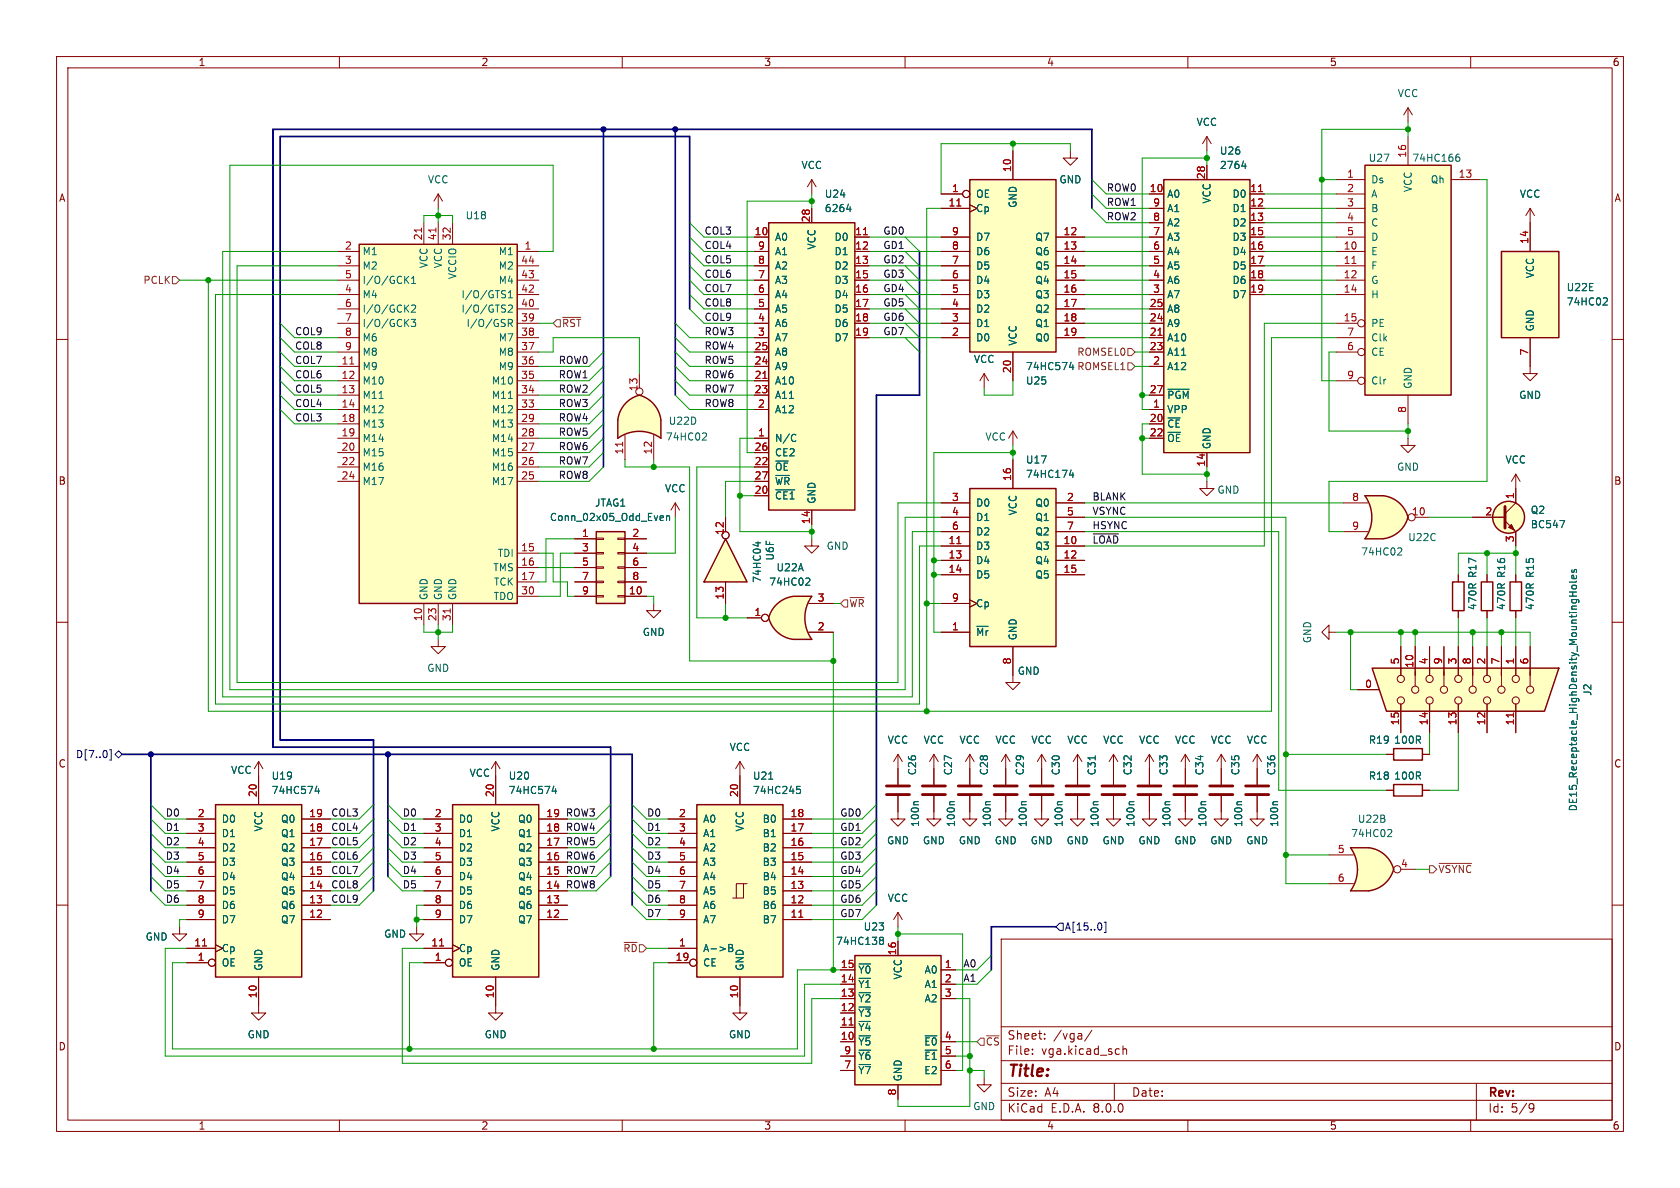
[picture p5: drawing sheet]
<svg xmlns="http://www.w3.org/2000/svg" width="297mm" height="210mm" viewBox="0 0 297 210" stroke-linecap="round" stroke-linejoin="round" font-family="sans-serif">
<defs><g id="words">
<text font-size="2.8" fill="#840000" x="178" y="190.9">Title:</text>
<g font-size="2.1" fill="#840000">
<text x="178" y="184">Sheet:</text>
<text x="186.2" y="184">/vga/</text>
<text x="178" y="186.7">File:</text>
<text x="184.1" y="186.7">vga.kicad_sch</text>
<text x="178" y="196.9">KiCad</text>
<text x="178" y="194.1">Size:</text>
<text x="184.7" y="194.1">A4</text>
<text x="185.7" y="196.9">E.D.A.</text>
<text x="193.3" y="196.9">8.0.0</text>
<text x="200" y="194.1">Date:</text>
<text x="263" y="194.3">Rev:</text>
<text x="263" y="196.9">Id:</text>
<text x="267.1" y="196.9">5/9</text>
</g>
<g font-size="1.8" fill="#840000">
<text x="35" y="11.9">1</text>
<text x="85" y="11.9">2</text>
<text x="135" y="11.9">3</text>
<text x="185" y="11.9">4</text>
<text x="235" y="11.9">5</text>
<text x="285" y="11.9">6</text>
<text x="10.3" y="35.9">A</text>
<text x="285.3" y="35.9">A</text>
<text x="10.3" y="85.9">B</text>
<text x="285.3" y="85.9">B</text>
<text x="10.3" y="135.9">C</text>
<text x="285.3" y="135.9">C</text>
<text x="10.3" y="185.9">D</text>
<text x="285.3" y="185.9">D</text>
<text x="35" y="199.9">1</text>
<text x="85" y="199.9">2</text>
<text x="135" y="199.9">3</text>
<text x="185" y="199.9">4</text>
<text x="235" y="199.9">5</text>
<text x="285" y="199.9">6</text>
</g>
<g font-size="1.8" fill="#006464">
<text x="247" y="17.4">VCC</text>
<text x="211.4" y="22.5">VCC</text>
<text x="215.6" y="27.5">U26</text>
<text x="241.9" y="28.8">U27</text>
<text x="249.6" y="28.8">74HC166</text>
<text x="75.6" y="32.6">VCC</text>
<text x="141.6" y="30.1">VCC</text>
<text x="145.7" y="35.2">U24</text>
<text x="172.5" y="35.2">OE</text>
<text x="187.2" y="32.6">GND</text>
<text x="206.2" y="35.2">A0</text>
<text x="215.6" y="30.1">2764</text>
<text x="217.8" y="35.2">D0</text>
<text x="242.3" y="32.6">Ds</text>
<text x="242.3" y="35.2">A</text>
<text x="249.8" y="34.1" transform="rotate(-90 249.8 34.1)">VCC</text>
<text x="252.8" y="32.6">Qh</text>
<text x="268.6" y="35.2">VCC</text>
<text x="82.2" y="39">U18</text>
<text x="145.7" y="37.7">6264</text>
<text x="172.5" y="37.7">Cp</text>
<text x="179.9" y="36.8" transform="rotate(-90 179.9 36.8)">GND</text>
<text x="206.2" y="40.2">A2</text>
<text x="206.2" y="37.7">A1</text>
<text x="214.2" y="36.1" transform="rotate(-90 214.2 36.1)">VCC</text>
<text x="217.8" y="37.7">D1</text>
<text x="217.8" y="40.2">D2</text>
<text x="242.3" y="37.7">B</text>
<text x="242.3" y="40.2">C</text>
<text x="64" y="45.3">M1</text>
<text x="64" y="47.9">M2</text>
<text x="75.8" y="47.5" transform="rotate(-90 75.8 47.5)">VCC</text>
<text x="78.3" y="47.5" transform="rotate(-90 78.3 47.5)">VCC</text>
<text x="88.1" y="45.3">M1</text>
<text x="88.1" y="47.9">M2</text>
<text x="136.9" y="42.8">A0</text>
<text x="136.9" y="47.9">A2</text>
<text x="136.9" y="45.3">A1</text>
<text x="144.4" y="44.2" transform="rotate(-90 144.4 44.2)">VCC</text>
<text x="147.4" y="42.8">D0</text>
<text x="147.4" y="45.3">D1</text>
<text x="147.4" y="47.9">D2</text>
<text x="172.5" y="47.9">D5</text>
<text x="172.5" y="45.3">D6</text>
<text x="172.5" y="42.8">D7</text>
<text x="182.9" y="42.8">Q7</text>
<text x="182.9" y="45.3">Q6</text>
<text x="182.9" y="47.9">Q5</text>
<text x="206.2" y="47.9">A5</text>
<text x="206.2" y="45.3">A4</text>
<text x="206.2" y="42.8">A3</text>
<text x="217.8" y="42.8">D3</text>
<text x="217.8" y="45.3">D4</text>
<text x="217.8" y="47.9">D5</text>
<text x="242.3" y="45.3">E</text>
<text x="242.3" y="47.9">F</text>
<text x="242.3" y="42.8">D</text>
<text x="64" y="52.9">M4</text>
<text x="64" y="50.4">I/O/GCK1</text>
<text x="80.9" y="49.5" transform="rotate(-90 80.9 49.5)">VCCIO</text>
<text x="81.5" y="52.9">I/O/GTS1</text>
<text x="88.1" y="50.4">M4</text>
<text x="136.9" y="52.9">A4</text>
<text x="136.9" y="50.4">A3</text>
<text x="147.4" y="50.4">D3</text>
<text x="147.4" y="52.9">D4</text>
<text x="172.5" y="52.9">D3</text>
<text x="172.5" y="50.4">D4</text>
<text x="182.9" y="50.4">Q4</text>
<text x="182.9" y="52.9">Q3</text>
<text x="206.2" y="52.9">A7</text>
<text x="206.2" y="50.4">A6</text>
<text x="217.8" y="50.4">D6</text>
<text x="217.8" y="52.9">D7</text>
<text x="242.3" y="50.4">G</text>
<text x="242.3" y="52.9">H</text>
<text x="271.4" y="49.3" transform="rotate(-90 271.4 49.3)">VCC</text>
<text x="276.9" y="51.7">U22E</text>
<text x="64" y="55.5">I/O/GCK2</text>
<text x="64" y="58">I/O/GCK3</text>
<text x="81.5" y="55.5">I/O/GTS2</text>
<text x="82.4" y="58">I/O/GSR</text>
<text x="136.9" y="58">A6</text>
<text x="136.9" y="55.5">A5</text>
<text x="147.4" y="55.5">D5</text>
<text x="147.4" y="58">D6</text>
<text x="172.5" y="58">D1</text>
<text x="172.5" y="55.5">D2</text>
<text x="182.9" y="55.5">Q2</text>
<text x="182.9" y="58">Q1</text>
<text x="206.2" y="58">A9</text>
<text x="206.2" y="55.5">A8</text>
<text x="242.3" y="58">PE</text>
<text x="271.4" y="58.7" transform="rotate(-90 271.4 58.7)">GND</text>
<text x="276.9" y="54.2">74HC02</text>
<text x="64" y="65.6">M9</text>
<text x="64" y="60.6">M6</text>
<text x="64" y="63.1">M8</text>
<text x="88.1" y="65.6">M9</text>
<text x="88.1" y="63.1">M8</text>
<text x="88.1" y="60.6">M7</text>
<text x="136.9" y="65.6">A9</text>
<text x="136.9" y="63.1">A8</text>
<text x="136.9" y="60.6">A7</text>
<text x="147.4" y="60.6">D7</text>
<text x="172.1" y="64.4">VCC</text>
<text x="172.5" y="60.6">D0</text>
<text x="179.9" y="61.2" transform="rotate(-90 179.9 61.2)">VCC</text>
<text x="181.3" y="65.6">74HC574</text>
<text x="182.9" y="60.6">Q0</text>
<text x="206.2" y="65.6">A12</text>
<text x="206.2" y="60.6">A10</text>
<text x="206.2" y="63.1">A11</text>
<text x="242.3" y="63.1">CE</text>
<text x="242.3" y="60.6">Clk</text>
<text x="64" y="68.2">M10</text>
<text x="64" y="70.7">M11</text>
<text x="86.9" y="70.7">M11</text>
<text x="86.9" y="68.2">M10</text>
<text x="136.9" y="68.2">A10</text>
<text x="136.9" y="70.7">A11</text>
<text x="181.3" y="68.2">U25</text>
<text x="206.2" y="70.7">~{PGM}</text>
<text x="242.3" y="68.2">Clr</text>
<text x="249.8" y="68.8" transform="rotate(-90 249.8 68.8)">GND</text>
<text x="268.5" y="70.7">GND</text>
<text x="64" y="73.3">M12</text>
<text x="64" y="75.8">M13</text>
<text x="86.9" y="75.8">M13</text>
<text x="86.9" y="73.3">M12</text>
<text x="118.1" y="75.3">U22D</text>
<text x="136.9" y="73.3">A12</text>
<text x="206.2" y="73.3">VPP</text>
<text x="206.2" y="75.8">~{CE}</text>
<text x="64" y="78.3">M14</text>
<text x="64" y="80.9">M15</text>
<text x="64" y="83.4">M16</text>
<text x="86.9" y="83.4">M16</text>
<text x="86.9" y="80.9">M15</text>
<text x="86.9" y="78.3">M14</text>
<text x="117.6" y="78.1">74HC02</text>
<text x="136.9" y="78.3">N/C</text>
<text x="136.9" y="83.4">~{OE}</text>
<text x="136.9" y="80.9">CE2</text>
<text x="174.1" y="78.1">VCC</text>
<text x="181.3" y="82.1">U17</text>
<text x="206.2" y="78.3">~{OE}</text>
<text x="214.2" y="79.5" transform="rotate(-90 214.2 79.5)">GND</text>
<text x="246.9" y="83.4">GND</text>
<text x="266.1" y="82.1">VCC</text>
<text x="64" y="86">M17</text>
<text x="86.9" y="86">M17</text>
<text x="105.1" y="89.8">JTAG1</text>
<text x="117.5" y="87.2">VCC</text>
<text x="136.9" y="88.5">~{CE1}</text>
<text x="136.9" y="86">~{WR}</text>
<text x="144.4" y="89.2" transform="rotate(-90 144.4 89.2)">GND</text>
<text x="172.5" y="89.8">D0</text>
<text x="181.3" y="84.7">74HC174</text>
<text x="182.9" y="89.8">Q0</text>
<text x="215.1" y="87.5">GND</text>
<text x="97.1" y="92.3">Conn_02x05_Odd_Even</text>
<text x="172.5" y="92.3">D1</text>
<text x="172.5" y="94.8">D2</text>
<text x="179.9" y="91.2" transform="rotate(-90 179.9 91.2)">VCC</text>
<text x="182.9" y="92.3">Q1</text>
<text x="182.9" y="94.8">Q2</text>
<text x="248.8" y="95.9">U22C</text>
<text x="270.5" y="91">Q2</text>
<text x="270.5" y="93.6">BC547</text>
<text x="87.1" y="101.2">TMS</text>
<text x="87.9" y="98.7">TDI</text>
<text x="137" y="99.2" transform="rotate(-90 137 99.2)">U6F</text>
<text x="137.2" y="101.2">U22A</text>
<text x="146" y="97.4">GND</text>
<text x="172.5" y="97.4">D3</text>
<text x="172.5" y="99.9">D4</text>
<text x="182.9" y="97.4">Q3</text>
<text x="182.9" y="99.9">Q4</text>
<text x="240.5" y="98.4">74HC02</text>
<text x="75.8" y="106.2" transform="rotate(-90 75.8 106.2)">GND</text>
<text x="78.3" y="106.2" transform="rotate(-90 78.3 106.2)">GND</text>
<text x="80.9" y="106.2" transform="rotate(-90 80.9 106.2)">GND</text>
<text x="87.2" y="106.3">TDO</text>
<text x="87.2" y="103.7">TCK</text>
<text x="134.7" y="103.1" transform="rotate(-90 134.7 103.1)">74HC04</text>
<text x="135.9" y="103.7">74HC02</text>
<text x="172.5" y="102.5">D5</text>
<text x="172.5" y="107.5">Cp</text>
<text x="182.9" y="102.5">Q5</text>
<text x="261.2" y="108" transform="rotate(-90 261.2 108)">470R</text>
<text x="261.2" y="102.3" transform="rotate(-90 261.2 102.3)">R17</text>
<text x="266.3" y="108" transform="rotate(-90 266.3 108)">470R</text>
<text x="266.3" y="102.3" transform="rotate(-90 266.3 102.3)">R16</text>
<text x="271.4" y="108" transform="rotate(-90 271.4 108)">470R</text>
<text x="271.4" y="102.3" transform="rotate(-90 271.4 102.3)">R15</text>
<text x="113.5" y="112.6">GND</text>
<text x="172.5" y="112.6">~{Mr}</text>
<text x="179.9" y="113.3" transform="rotate(-90 179.9 113.3)">GND</text>
<text x="232" y="113.8" transform="rotate(-90 232 113.8)">GND</text>
<text x="75.4" y="119">GND</text>
<text x="179.8" y="119.5">GND</text>
<text x="281.5" y="123.1" transform="rotate(-90 281.5 123.1)">J2</text>
<text x="156.8" y="131.7">VCC</text>
<text x="163.2" y="131.7">VCC</text>
<text x="169.5" y="131.7">VCC</text>
<text x="175.9" y="131.7">VCC</text>
<text x="182.2" y="131.7">VCC</text>
<text x="188.6" y="131.7">VCC</text>
<text x="194.9" y="131.7">VCC</text>
<text x="201.3" y="131.7">VCC</text>
<text x="207.6" y="131.7">VCC</text>
<text x="214" y="131.7">VCC</text>
<text x="220.3" y="131.7">VCC</text>
<text x="241.9" y="131.7">R19</text>
<text x="246.4" y="131.7">100R</text>
<text x="40.8" y="137">VCC</text>
<text x="82.9" y="137.5">VCC</text>
<text x="128.9" y="132.9">VCC</text>
<text x="162.2" y="137.2" transform="rotate(-90 162.2 137.2)">C26</text>
<text x="168.5" y="137.2" transform="rotate(-90 168.5 137.2)">C27</text>
<text x="174.9" y="137.2" transform="rotate(-90 174.9 137.2)">C28</text>
<text x="181.2" y="137.2" transform="rotate(-90 181.2 137.2)">C29</text>
<text x="187.6" y="137.2" transform="rotate(-90 187.6 137.2)">C30</text>
<text x="193.9" y="137.2" transform="rotate(-90 193.9 137.2)">C31</text>
<text x="200.3" y="137.2" transform="rotate(-90 200.3 137.2)">C32</text>
<text x="206.6" y="137.2" transform="rotate(-90 206.6 137.2)">C33</text>
<text x="213" y="137.2" transform="rotate(-90 213 137.2)">C34</text>
<text x="219.3" y="137.2" transform="rotate(-90 219.3 137.2)">C35</text>
<text x="225.7" y="137.2" transform="rotate(-90 225.7 137.2)">C36</text>
<text x="47.9" y="138">U19</text>
<text x="47.9" y="140.6">74HC574</text>
<text x="89.8" y="138">U20</text>
<text x="89.8" y="140.6">74HC574</text>
<text x="133" y="138">U21</text>
<text x="133" y="140.6">74HC245</text>
<text x="241.9" y="138">R18</text>
<text x="246.4" y="138">100R</text>
<text x="279" y="143.5" transform="rotate(-90 279 143.5)">DE15_Receptacle_HighDensity_MountingHoles</text>
<text x="39.1" y="145.6">D0</text>
<text x="39.1" y="148.2">D1</text>
<text x="46.6" y="147.1" transform="rotate(-90 46.6 147.1)">VCC</text>
<text x="49.6" y="148.2">Q1</text>
<text x="49.6" y="145.6">Q0</text>
<text x="81" y="145.6">D0</text>
<text x="81" y="148.2">D1</text>
<text x="88.5" y="147.1" transform="rotate(-90 88.5 147.1)">VCC</text>
<text x="91.5" y="148.2">Q1</text>
<text x="91.5" y="145.6">Q0</text>
<text x="124.2" y="145.6">A0</text>
<text x="124.2" y="148.2">A1</text>
<text x="131.7" y="147.1" transform="rotate(-90 131.7 147.1)">VCC</text>
<text x="134.7" y="148.2">B1</text>
<text x="134.7" y="145.6">B0</text>
<text x="156.7" y="149.5">GND</text>
<text x="162.7" y="146.3" transform="rotate(-90 162.7 146.3)">100n</text>
<text x="163.1" y="149.5">GND</text>
<text x="169" y="146.3" transform="rotate(-90 169 146.3)">100n</text>
<text x="169.4" y="149.5">GND</text>
<text x="175.4" y="146.3" transform="rotate(-90 175.4 146.3)">100n</text>
<text x="175.8" y="149.5">GND</text>
<text x="181.7" y="146.3" transform="rotate(-90 181.7 146.3)">100n</text>
<text x="182.1" y="149.5">GND</text>
<text x="188.1" y="146.3" transform="rotate(-90 188.1 146.3)">100n</text>
<text x="188.5" y="149.5">GND</text>
<text x="194.4" y="146.3" transform="rotate(-90 194.4 146.3)">100n</text>
<text x="194.8" y="149.5">GND</text>
<text x="200.8" y="146.3" transform="rotate(-90 200.8 146.3)">100n</text>
<text x="201.2" y="149.5">GND</text>
<text x="207.1" y="146.3" transform="rotate(-90 207.1 146.3)">100n</text>
<text x="207.5" y="149.5">GND</text>
<text x="213.5" y="146.3" transform="rotate(-90 213.5 146.3)">100n</text>
<text x="213.9" y="149.5">GND</text>
<text x="219.8" y="146.3" transform="rotate(-90 219.8 146.3)">100n</text>
<text x="220.2" y="149.5">GND</text>
<text x="226.2" y="146.3" transform="rotate(-90 226.2 146.3)">100n</text>
<text x="238.7" y="148.2">74HC02</text>
<text x="240" y="145.6">U22B</text>
<text x="39.1" y="150.7">D2</text>
<text x="39.1" y="153.3">D3</text>
<text x="39.1" y="155.8">D4</text>
<text x="49.6" y="155.8">Q4</text>
<text x="49.6" y="153.3">Q3</text>
<text x="49.6" y="150.7">Q2</text>
<text x="81" y="150.7">D2</text>
<text x="81" y="153.3">D3</text>
<text x="81" y="155.8">D4</text>
<text x="91.5" y="155.8">Q4</text>
<text x="91.5" y="153.3">Q3</text>
<text x="91.5" y="150.7">Q2</text>
<text x="124.2" y="150.7">A2</text>
<text x="124.2" y="153.3">A3</text>
<text x="124.2" y="155.8">A4</text>
<text x="134.7" y="155.8">B4</text>
<text x="134.7" y="153.3">B3</text>
<text x="134.7" y="150.7">B2</text>
<text x="39.1" y="158.3">D5</text>
<text x="39.1" y="160.9">D6</text>
<text x="49.6" y="160.9">Q6</text>
<text x="49.6" y="158.3">Q5</text>
<text x="81" y="158.3">D5</text>
<text x="81" y="160.9">D6</text>
<text x="91.5" y="160.9">Q6</text>
<text x="91.5" y="158.3">Q5</text>
<text x="124.2" y="158.3">A5</text>
<text x="124.2" y="160.9">A6</text>
<text x="134.7" y="160.9">B6</text>
<text x="134.7" y="158.3">B5</text>
<text x="156.8" y="159.6">VCC</text>
<text x="25.6" y="166.5">GND</text>
<text x="39.1" y="163.4">D7</text>
<text x="49.6" y="163.4">Q7</text>
<text x="67.8" y="166">GND</text>
<text x="81" y="163.4">D7</text>
<text x="91.5" y="163.4">Q7</text>
<text x="124.2" y="163.4">A7</text>
<text x="134.7" y="163.4">B7</text>
<text x="147.7" y="167.2">74HC138</text>
<text x="152.6" y="164.7">U23</text>
<text x="39.1" y="171">OE</text>
<text x="39.1" y="168.5">Cp</text>
<text x="46.6" y="171.7" transform="rotate(-90 46.6 171.7)">GND</text>
<text x="81" y="171">OE</text>
<text x="81" y="168.5">Cp</text>
<text x="88.5" y="171.7" transform="rotate(-90 88.5 171.7)">GND</text>
<text x="124.2" y="168.5">A-&gt;B</text>
<text x="124.2" y="171">CE</text>
<text x="131.7" y="171.7" transform="rotate(-90 131.7 171.7)">GND</text>
<text x="151.6" y="172.3">~{Y0}</text>
<text x="159.6" y="173.2" transform="rotate(-90 159.6 173.2)">VCC</text>
<text x="163.4" y="172.3">A0</text>
<text x="151.6" y="179.9">~{Y3}</text>
<text x="151.6" y="177.4">~{Y2}</text>
<text x="151.6" y="174.9">~{Y1}</text>
<text x="163.4" y="174.9">A1</text>
<text x="163.4" y="177.4">A2</text>
<text x="43.7" y="183.7">GND</text>
<text x="85.6" y="183.7">GND</text>
<text x="128.8" y="183.7">GND</text>
<text x="151.6" y="185">~{Y5}</text>
<text x="151.6" y="182.5">~{Y4}</text>
<text x="163.3" y="185">~{E0}</text>
<text x="151.6" y="190.1">~{Y7}</text>
<text x="151.6" y="187.6">~{Y6}</text>
<text x="159.6" y="191.3" transform="rotate(-90 159.6 191.3)">GND</text>
<text x="163.3" y="187.6">~{E1}</text>
<text x="163.3" y="190.1">E2</text>
<text x="172" y="196.4">GND</text>
</g>
<g font-size="1.8" fill="#a90000">
<text x="248.7" y="28" transform="rotate(-90 248.7 28)">16</text>
<text x="168.2" y="34">1</text>
<text x="178.8" y="30.5" transform="rotate(-90 178.8 30.5)">10</text>
<text x="203.2" y="34">10</text>
<text x="213.1" y="31.8" transform="rotate(-90 213.1 31.8)">28</text>
<text x="220.9" y="34">11</text>
<text x="238.1" y="31.5">1</text>
<text x="238.1" y="34">2</text>
<text x="257.8" y="31.5">13</text>
<text x="133.3" y="41.7">10</text>
<text x="143.3" y="39.4" transform="rotate(-90 143.3 39.4)">28</text>
<text x="151.1" y="41.7">11</text>
<text x="167.6" y="36.6">11</text>
<text x="168.2" y="41.7">9</text>
<text x="187.9" y="41.7">12</text>
<text x="203.8" y="41.7">7</text>
<text x="203.8" y="39.1">8</text>
<text x="203.8" y="36.6">9</text>
<text x="220.9" y="36.6">12</text>
<text x="220.9" y="39.1">13</text>
<text x="220.9" y="41.7">15</text>
<text x="238.1" y="36.6">3</text>
<text x="238.1" y="39.1">4</text>
<text x="238.1" y="41.7">5</text>
<text x="60.9" y="44.2">2</text>
<text x="60.9" y="46.7">3</text>
<text x="74.7" y="42.6" transform="rotate(-90 74.7 42.6)">21</text>
<text x="77.2" y="42.6" transform="rotate(-90 77.2 42.6)">41</text>
<text x="79.8" y="42.6" transform="rotate(-90 79.8 42.6)">32</text>
<text x="92" y="46.7">44</text>
<text x="92.6" y="44.2">1</text>
<text x="133.9" y="46.7">8</text>
<text x="133.9" y="44.2">9</text>
<text x="151.1" y="44.2">12</text>
<text x="151.1" y="46.7">13</text>
<text x="168.2" y="46.7">7</text>
<text x="168.2" y="44.2">8</text>
<text x="187.9" y="44.2">13</text>
<text x="187.9" y="46.7">14</text>
<text x="203.8" y="46.7">5</text>
<text x="203.8" y="44.2">6</text>
<text x="220.9" y="44.2">16</text>
<text x="220.9" y="46.7">17</text>
<text x="237.4" y="44.2">10</text>
<text x="237.4" y="46.7">11</text>
<text x="270.3" y="43.2" transform="rotate(-90 270.3 43.2)">14</text>
<text x="60.9" y="51.8">4</text>
<text x="60.9" y="49.3">5</text>
<text x="92" y="51.8">42</text>
<text x="92" y="49.3">43</text>
<text x="133.9" y="51.8">6</text>
<text x="133.9" y="49.3">7</text>
<text x="151.1" y="49.3">15</text>
<text x="151.1" y="51.8">16</text>
<text x="168.2" y="51.8">5</text>
<text x="168.2" y="49.3">6</text>
<text x="187.9" y="49.3">15</text>
<text x="187.9" y="51.8">16</text>
<text x="203.8" y="51.8">3</text>
<text x="203.8" y="49.3">4</text>
<text x="220.9" y="49.3">18</text>
<text x="220.9" y="51.8">19</text>
<text x="237.4" y="49.3">12</text>
<text x="237.4" y="51.8">14</text>
<text x="60.9" y="54.4">6</text>
<text x="60.9" y="56.9">7</text>
<text x="60.9" y="59.4">8</text>
<text x="92" y="59.4">38</text>
<text x="92" y="56.9">39</text>
<text x="92" y="54.4">40</text>
<text x="133.9" y="59.4">3</text>
<text x="133.9" y="56.9">4</text>
<text x="133.9" y="54.4">5</text>
<text x="151.1" y="54.4">17</text>
<text x="151.1" y="56.9">18</text>
<text x="151.1" y="59.4">19</text>
<text x="168.2" y="59.4">2</text>
<text x="168.2" y="56.9">3</text>
<text x="168.2" y="54.4">4</text>
<text x="187.9" y="54.4">17</text>
<text x="187.9" y="56.9">18</text>
<text x="187.9" y="59.4">19</text>
<text x="203.2" y="59.4">21</text>
<text x="203.2" y="56.9">24</text>
<text x="203.2" y="54.4">25</text>
<text x="237.4" y="56.9">15</text>
<text x="238.1" y="59.4">7</text>
<text x="60.3" y="64.5">11</text>
<text x="60.9" y="62">9</text>
<text x="92" y="64.5">36</text>
<text x="92" y="62">37</text>
<text x="133.3" y="64.5">24</text>
<text x="133.3" y="62">25</text>
<text x="203.2" y="62">23</text>
<text x="203.8" y="64.5">2</text>
<text x="238.1" y="62">6</text>
<text x="270.3" y="62.9" transform="rotate(-90 270.3 62.9)">7</text>
<text x="60.3" y="67.1">12</text>
<text x="60.3" y="69.6">13</text>
<text x="92" y="69.6">34</text>
<text x="92" y="67.1">35</text>
<text x="112.8" y="69.3" transform="rotate(-90 112.8 69.3)">13</text>
<text x="133.3" y="67.1">21</text>
<text x="133.3" y="69.6">23</text>
<text x="178.8" y="66.1" transform="rotate(-90 178.8 66.1)">20</text>
<text x="203.2" y="69.6">27</text>
<text x="238.1" y="67.1">9</text>
<text x="60.3" y="72.1">14</text>
<text x="60.3" y="74.7">18</text>
<text x="60.3" y="77.2">19</text>
<text x="92" y="77.2">28</text>
<text x="92" y="74.7">29</text>
<text x="92" y="72.1">33</text>
<text x="133.9" y="77.2">1</text>
<text x="133.9" y="72.1">2</text>
<text x="203.2" y="74.7">20</text>
<text x="203.2" y="77.2">22</text>
<text x="203.8" y="72.1">1</text>
<text x="248.7" y="73.1" transform="rotate(-90 248.7 73.1)">8</text>
<text x="60.3" y="79.8">20</text>
<text x="60.3" y="82.3">22</text>
<text x="92" y="82.3">26</text>
<text x="92" y="79.8">27</text>
<text x="110.2" y="80.4" transform="rotate(-90 110.2 80.4)">11</text>
<text x="115.3" y="80.4" transform="rotate(-90 115.3 80.4)">12</text>
<text x="133.3" y="82.3">22</text>
<text x="133.3" y="79.8">26</text>
<text x="213.1" y="82.6" transform="rotate(-90 213.1 82.6)">14</text>
<text x="60.3" y="84.8">24</text>
<text x="92" y="84.8">25</text>
<text x="133.3" y="87.4">20</text>
<text x="133.3" y="84.8">27</text>
<text x="168.2" y="88.6">3</text>
<text x="178.8" y="85.1" transform="rotate(-90 178.8 85.1)">16</text>
<text x="188.5" y="88.6">2</text>
<text x="238.9" y="88.6">8</text>
<text x="267.7" y="88.3" transform="rotate(-90 267.7 88.3)">1</text>
<text x="102.8" y="95">1</text>
<text x="111.7" y="95">2</text>
<text x="128" y="94.7" transform="rotate(-90 128 94.7)">12</text>
<text x="143.3" y="92.8" transform="rotate(-90 143.3 92.8)">14</text>
<text x="168.2" y="91.2">4</text>
<text x="168.2" y="93.7">6</text>
<text x="188.5" y="91.2">5</text>
<text x="188.5" y="93.7">7</text>
<text x="238.9" y="93.7">9</text>
<text x="249.5" y="91.2">10</text>
<text x="262.5" y="91.2">2</text>
<text x="267.7" y="96" transform="rotate(-90 267.7 96)">3</text>
<text x="92" y="97.5">15</text>
<text x="92" y="100.1">16</text>
<text x="102.8" y="97.5">3</text>
<text x="102.8" y="100.1">5</text>
<text x="111.7" y="97.5">4</text>
<text x="111.7" y="100.1">6</text>
<text x="167.6" y="96.3">11</text>
<text x="167.6" y="98.8">13</text>
<text x="167.6" y="101.3">14</text>
<text x="187.9" y="96.3">10</text>
<text x="187.9" y="98.8">12</text>
<text x="187.9" y="101.3">15</text>
<text x="92" y="102.6">17</text>
<text x="92" y="105.2">30</text>
<text x="102.8" y="102.6">7</text>
<text x="102.8" y="105.2">9</text>
<text x="111.1" y="105.2">10</text>
<text x="111.7" y="102.6">8</text>
<text x="128" y="106.1" transform="rotate(-90 128 106.1)">13</text>
<text x="144.5" y="106.4">3</text>
<text x="168.2" y="106.4">9</text>
<text x="74.7" y="109.9" transform="rotate(-90 74.7 109.9)">10</text>
<text x="77.2" y="109.9" transform="rotate(-90 77.2 109.9)">23</text>
<text x="79.8" y="109.9" transform="rotate(-90 79.8 109.9)">31</text>
<text x="133.3" y="109">1</text>
<text x="144.5" y="111.5">2</text>
<text x="168.2" y="111.5">1</text>
<text x="178.8" y="117.5" transform="rotate(-90 178.8 117.5)">8</text>
<text x="247.4" y="117.5" transform="rotate(-90 247.4 117.5)">5</text>
<text x="249.9" y="118.2" transform="rotate(-90 249.9 118.2)">10</text>
<text x="252.5" y="117.5" transform="rotate(-90 252.5 117.5)">4</text>
<text x="255" y="117.5" transform="rotate(-90 255 117.5)">9</text>
<text x="257.6" y="117.5" transform="rotate(-90 257.6 117.5)">3</text>
<text x="260.1" y="117.5" transform="rotate(-90 260.1 117.5)">8</text>
<text x="262.6" y="117.5" transform="rotate(-90 262.6 117.5)">2</text>
<text x="265.2" y="117.5" transform="rotate(-90 265.2 117.5)">7</text>
<text x="267.7" y="117.5" transform="rotate(-90 267.7 117.5)">1</text>
<text x="270.3" y="117.5" transform="rotate(-90 270.3 117.5)">6</text>
<text x="241.2" y="121.7">0</text>
<text x="247.4" y="128.3" transform="rotate(-90 247.4 128.3)">15</text>
<text x="252.5" y="128.3" transform="rotate(-90 252.5 128.3)">14</text>
<text x="257.6" y="128.3" transform="rotate(-90 257.6 128.3)">13</text>
<text x="262.6" y="128.3" transform="rotate(-90 262.6 128.3)">12</text>
<text x="267.7" y="128.3" transform="rotate(-90 267.7 128.3)">11</text>
<text x="45.5" y="141" transform="rotate(-90 45.5 141)">20</text>
<text x="87.4" y="141" transform="rotate(-90 87.4 141)">20</text>
<text x="130.6" y="141" transform="rotate(-90 130.6 141)">20</text>
<text x="34.9" y="144.5">2</text>
<text x="34.9" y="147.1">3</text>
<text x="34.9" y="149.6">4</text>
<text x="54.6" y="149.6">17</text>
<text x="54.6" y="147.1">18</text>
<text x="54.6" y="144.5">19</text>
<text x="76.8" y="144.5">2</text>
<text x="76.8" y="147.1">3</text>
<text x="76.8" y="149.6">4</text>
<text x="96.5" y="149.6">17</text>
<text x="96.5" y="147.1">18</text>
<text x="96.5" y="144.5">19</text>
<text x="119.9" y="144.5">2</text>
<text x="119.9" y="147.1">3</text>
<text x="119.9" y="149.6">4</text>
<text x="139.7" y="149.6">16</text>
<text x="139.7" y="147.1">17</text>
<text x="139.7" y="144.5">18</text>
<text x="34.9" y="152.1">5</text>
<text x="34.9" y="154.7">6</text>
<text x="54.6" y="154.7">15</text>
<text x="54.6" y="152.1">16</text>
<text x="76.8" y="152.1">5</text>
<text x="76.8" y="154.7">6</text>
<text x="96.5" y="154.7">15</text>
<text x="96.5" y="152.1">16</text>
<text x="119.9" y="152.1">5</text>
<text x="119.9" y="154.7">6</text>
<text x="139.7" y="154.7">14</text>
<text x="139.7" y="152.1">15</text>
<text x="236.4" y="150.9">5</text>
<text x="236.4" y="156">6</text>
<text x="247.6" y="153.4">4</text>
<text x="34.9" y="157.2">7</text>
<text x="34.9" y="159.8">8</text>
<text x="54.6" y="159.8">13</text>
<text x="54.6" y="157.2">14</text>
<text x="76.8" y="157.2">7</text>
<text x="76.8" y="159.8">8</text>
<text x="96.5" y="159.8">13</text>
<text x="96.5" y="157.2">14</text>
<text x="119.9" y="157.2">7</text>
<text x="119.9" y="159.8">8</text>
<text x="139.7" y="159.8">12</text>
<text x="139.7" y="157.2">13</text>
<text x="34.2" y="167.4">11</text>
<text x="34.9" y="162.3">9</text>
<text x="54.6" y="162.3">12</text>
<text x="76.2" y="167.4">11</text>
<text x="76.8" y="162.3">9</text>
<text x="96.5" y="162.3">12</text>
<text x="119.9" y="167.4">1</text>
<text x="119.9" y="162.3">9</text>
<text x="139.7" y="162.3">11</text>
<text x="34.9" y="169.9">1</text>
<text x="76.8" y="169.9">1</text>
<text x="119.3" y="169.9">19</text>
<text x="148.5" y="173.7">14</text>
<text x="148.5" y="171.2">15</text>
<text x="158.5" y="169" transform="rotate(-90 158.5 169)">16</text>
<text x="166.9" y="171.2">1</text>
<text x="166.9" y="173.7">2</text>
<text x="45.5" y="176.6" transform="rotate(-90 45.5 176.6)">10</text>
<text x="87.4" y="176.6" transform="rotate(-90 87.4 176.6)">10</text>
<text x="130.6" y="176.6" transform="rotate(-90 130.6 176.6)">10</text>
<text x="148.5" y="178.8">12</text>
<text x="148.5" y="176.3">13</text>
<text x="166.9" y="176.3">3</text>
<text x="148.5" y="183.9">10</text>
<text x="148.5" y="181.4">11</text>
<text x="166.9" y="183.9">4</text>
<text x="149.2" y="189">7</text>
<text x="149.2" y="186.4">9</text>
<text x="166.9" y="186.4">5</text>
<text x="166.9" y="189">6</text>
<text x="158.5" y="193.7" transform="rotate(-90 158.5 193.7)">8</text>
</g>
<g font-size="1.8" fill="#0f0f0f">
<text x="195.6" y="33.9">ROW0</text>
<text x="124.5" y="41.6">COL3</text>
<text x="156.1" y="41.6">GD0</text>
<text x="195.6" y="36.5">ROW1</text>
<text x="195.6" y="39">ROW2</text>
<text x="124.5" y="44.1">COL4</text>
<text x="124.5" y="46.6">COL5</text>
<text x="156.1" y="46.6">GD2</text>
<text x="156.1" y="44.1">GD1</text>
<text x="124.5" y="49.2">COL6</text>
<text x="124.5" y="51.7">COL7</text>
<text x="156.1" y="49.2">GD3</text>
<text x="156.1" y="51.7">GD4</text>
<text x="52.1" y="59.3">COL9</text>
<text x="124.5" y="59.3">ROW3</text>
<text x="124.5" y="54.3">COL8</text>
<text x="124.5" y="56.8">COL9</text>
<text x="156.1" y="59.3">GD7</text>
<text x="156.1" y="54.3">GD5</text>
<text x="156.1" y="56.8">GD6</text>
<text x="52.1" y="61.9">COL8</text>
<text x="52.1" y="64.4">COL7</text>
<text x="98.7" y="64.4">ROW0</text>
<text x="124.5" y="64.4">ROW5</text>
<text x="124.5" y="61.9">ROW4</text>
<text x="52.1" y="69.5">COL5</text>
<text x="52.1" y="67">COL6</text>
<text x="98.7" y="69.5">ROW2</text>
<text x="98.7" y="67">ROW1</text>
<text x="124.5" y="69.5">ROW7</text>
<text x="124.5" y="67">ROW6</text>
<text x="52.1" y="72">COL4</text>
<text x="52.1" y="74.6">COL3</text>
<text x="98.7" y="72">ROW3</text>
<text x="98.7" y="74.6">ROW4</text>
<text x="98.7" y="77.1">ROW5</text>
<text x="124.5" y="72">ROW8</text>
<text x="98.7" y="79.7">ROW6</text>
<text x="98.7" y="82.2">ROW7</text>
<text x="98.7" y="84.7">ROW8</text>
<text x="193" y="88.6">BLANK</text>
<text x="193" y="93.6">HSYNC</text>
<text x="193" y="91.1">VSYNC</text>
<text x="193" y="96.2">~{LOAD}</text>
<text x="29.2" y="149.5">D2</text>
<text x="29.2" y="147">D1</text>
<text x="29.2" y="144.4">D0</text>
<text x="58.5" y="149.5">COL5</text>
<text x="58.5" y="144.4">COL3</text>
<text x="58.5" y="147">COL4</text>
<text x="71.1" y="149.5">D2</text>
<text x="71.1" y="144.4">D0</text>
<text x="71.1" y="147">D1</text>
<text x="99.9" y="144.4">ROW3</text>
<text x="99.9" y="149.5">ROW5</text>
<text x="99.9" y="147">ROW4</text>
<text x="114.3" y="149.5">D2</text>
<text x="114.3" y="147">D1</text>
<text x="114.3" y="144.4">D0</text>
<text x="148.4" y="147">GD1</text>
<text x="148.4" y="144.4">GD0</text>
<text x="148.4" y="149.5">GD2</text>
<text x="29.2" y="154.6">D4</text>
<text x="29.2" y="152.1">D3</text>
<text x="58.5" y="152.1">COL6</text>
<text x="58.5" y="154.6">COL7</text>
<text x="71.1" y="154.6">D4</text>
<text x="71.1" y="152.1">D3</text>
<text x="99.9" y="152.1">ROW6</text>
<text x="99.9" y="154.6">ROW7</text>
<text x="114.3" y="154.6">D4</text>
<text x="114.3" y="152.1">D3</text>
<text x="148.4" y="152.1">GD3</text>
<text x="148.4" y="154.6">GD4</text>
<text x="29.2" y="159.7">D6</text>
<text x="29.2" y="157.1">D5</text>
<text x="58.5" y="159.7">COL9</text>
<text x="58.5" y="157.1">COL8</text>
<text x="71.1" y="157.1">D5</text>
<text x="99.9" y="157.1">ROW8</text>
<text x="114.3" y="159.7">D6</text>
<text x="114.3" y="157.1">D5</text>
<text x="148.4" y="157.1">GD5</text>
<text x="148.4" y="159.7">GD6</text>
<text x="114.3" y="162.2">D7</text>
<text x="148.4" y="162.2">GD7</text>
<text x="170.2" y="171.1">A0</text>
<text x="170.2" y="173.6">A1</text>
</g>
<g font-size="1.8" fill="#725600">
<text x="25.2" y="50.4">PCLK</text>
<text x="99.3" y="58">~{RST}</text>
<text x="190.3" y="65.6">ROMSEL1</text>
<text x="190.3" y="63.1">ROMSEL0</text>
<text x="150.1" y="107.5">~{WR}</text>
<text x="254.2" y="154.5">~{VSYNC}</text>
<text x="110.1" y="168.5">~{RD}</text>
<text x="174.2" y="185">~{CS}</text>
</g>
<g font-size="1.8" fill="#000084">
<text x="13.3" y="134.2">D[7..0]</text>
<text x="188.2" y="164.7">A[15..0]</text>
</g>
</g></defs>
<g fill="none" stroke="#840000" stroke-width=".18">
<path d="M10 10h277v190h-277zM12 12h273v186h-273zM60 10v2M110 10v2M160 10v2M210 10v2M260 10v2M77.5 34.3l-.8 1.3M77.5 34.3v2.5M77.5 34.3l.7 1.3M10 60h2M285 60h2"/>
<path d="M10 110h2M285 110h2M171.4 133.4l-.7 1.2M171.4 133.4v5.3M171.4 133.4l.8 1.2M177.8 133.4l-.8 1.2M177.8 133.4v5.3M177.8 133.4l.8 1.2M184.1 133.4v5.3M184.1 133.4l-.7 1.2M184.1 133.4l.8 1.2M190.5 133.4v5.3"/>
<path d="M190.5 133.4l-.8 1.2M190.5 133.4l.8 1.2M196.8 133.4v5.3M196.8 133.4l-.7 1.2M196.8 133.4l.8 1.2M203.2 133.4l-.8 1.2M203.2 133.4v2.5M203.2 133.4l.8 1.2M209.5 133.4l-.7 1.2M209.5 133.4v2.5M209.5 133.4l.8 1.2M10 160h2"/>
<path d="M165.1 143.5v1.3h1.3l-1.3 1.3-1.3-1.3h1.3M171.4 140.7v4.1h1.3l-1.3 1.3-1.2-1.3h1.2M177.8 140.7v4.1h1.3l-1.3 1.3-1.3-1.3h1.3M184.1 140.7v4.1h1.3l-1.3 1.3-1.2-1.3h1.2M190.5 140.7v4.1h1.3l-1.3 1.3-1.3-1.3h1.3M196.8 140.7v2.8M285 160h2M177 166h108v32h-108zM60 198v2M110 198v2M160 198v2M177 194.5h108"/>
<path d="M177 191.5h108M177 187.5h108M177 181.5h108M182.5 186.3v.1M182.5 185.5v.1M184.7 183.6v.1M184.7 182.8v.1M193 182.1l-1.3 2M197 191.5v3M198.5 184.9v1.5M198.5 185.5l.2-.1 .4 .1 .1 .9M210 198v2"/>
<path d="M260 198v2M261 191.5v6.5M270.6 195.1l.5 .1a.99 .99 0 0 1-.4 1.4h-.2M271.2 195.7l-.3 .3h-.3"/>
</g>
<path d="M169.4 138.9h4.1M175.8 138.9h4M182.1 138.9h4.1M188.5 138.9h4M194.8 138.9h4.1M169.4 140.5h4.1M175.8 140.5h4M182.1 140.5h4.1M188.5 140.5h4M194.8 140.5h4.1" fill="none" stroke="#840000" stroke-width=".51"/>
<path d="M193.6 133.6v.7M175.1 141.7h-.7l-.2 .2M181.4 141.7h-.6l-.2 .2M187.8 141.7h-.7l-.2 .2M194.1 141.7h-.6l-.2 .2M200.5 141.7h-.7l-.2 .2" fill="none" stroke="#006464" stroke-width=".18"/>
<path d="M63.5 43.2h27.9v63.5h-27.9z" fill="#ffffc2"/>
<path d="M63.5 43.2h27.9v63.5h-27.9z" fill="none" stroke="#840000" stroke-width=".25"/>
<g fill="none" stroke="#840000" stroke-width=".18">
<path d="M74.9 39.4v3.8M77.5 39.4v3.8M80 39.4v3.8M59.7 44.5h3.8M59.7 47h3.8M59.7 59.7h3.8M59.7 57.2h3.8M59.7 52.1h3.8M59.7 54.6h3.8M59.7 49.5h3.8M91.4 44.5h3.8M91.4 47h3.8"/>
<path d="M91.4 59.7h3.8M91.4 57.2h3.8M91.4 52.1h3.8M91.4 54.6h3.8M91.4 49.5h3.8M59.7 64.8h3.8M59.7 67.3h3.8M59.7 69.9h3.8M59.7 72.4h3.8M59.7 74.9h3.8M59.7 77.5h3.8M59.7 62.2h3.8"/>
<path d="M91.4 64.8h3.8M91.4 67.3h3.8M91.4 69.9h3.8M91.4 72.4h3.8M91.4 74.9h3.8M91.4 77.5h3.8M91.4 62.2h3.8M59.7 80h3.8M59.7 82.6h3.8M59.7 85.1h3.8M91.4 97.8h3.8M91.4 80h3.8"/>
<path d="M91.4 82.6h3.8M91.4 85.1h3.8M74.9 106.7v3.8M77.5 106.7v3.8M80 106.7v3.8M91.4 100.3h3.8M91.4 102.9h3.8M91.4 105.4h3.8M115.6 106.7v1.3h1.2l-1.2 1.2-1.3-1.2h1.3M87.6 134.6l-.7 1.3M87.6 134.6v2.6M87.6 134.6l.8 1.3"/>
<path d="M165.1 133.4v5.3M165.1 133.4l-.8 1.2M165.1 133.4l.8 1.2M209.5 135.9v2.8M165.1 140.7v2.8M209.5 140.7v4.1h1.3l-1.3 1.3-1.2-1.3h1.2"/>
</g>
<path d="M74.5 40.3v.7M77.1 40.3v.7M61.8 64.4h.8M79.6 107.6v.7" fill="none" stroke="#a90000" stroke-width=".18"/>
<g fill="none" stroke="#006464" stroke-width=".18">
<path d="M71.7 49.4l.6 .7M71.7 54.5l.6 .7M71.7 57l.6 .7M72.3 48.8l-.8 .8M72.3 53.9l-.8 .7M72.3 56.5l-.8 .7M72.7 56.5h.8l-.4 .4 .3 .2v.5l-.2 .1-.5-.1M72.8 54l.4-.1 .3 .4-.8 .9h.8M72.8 50.1h.7M72.8 49.2l.3-.4v1.3M89.1 52l.3 .3-.3 .3M89.2 51.4h.2"/>
<path d="M89.9 57.1h.6l.1-.2-.1-.3-.6-.1v1.2M89.9 54l.4-.1 .3 .4-.8 .9h.8M89.9 52.6h.7M89.9 51.7l.3-.3v1.2M90.2 57.1l.4 .6M67 70.4h.7M89.9 70.4h.7M168.7 141.7h-.6l-.2 .2M213.2 141.7h-.7l-.2 .2"/>
</g>
<path d="M163.1 138.9h4M207.5 138.9h4.1M163.1 140.5h4M207.5 140.5h4.1" fill="none" stroke="#840000" stroke-width=".51"/>
<path d="M135.9 39.4h15.2v50.8h-15.2z" fill="#ffffc2"/>
<path d="M135.9 39.4h15.2v50.8h-15.2z" fill="none" stroke="#840000" stroke-width=".25"/>
<g fill="none" stroke="#840000" stroke-width=".18">
<path d="M143.5 31.8v2.5M143.5 36.8v2.6M143.5 31.8l-.8 1.2M143.5 31.8l.8 1.2M133.3 41.9h2.6M133.3 44.5h2.6M133.3 47h2.6M133.3 49.5h2.6M133.3 52.1h2.6M133.3 54.6h2.6M133.3 57.2h2.6M133.3 59.7h2.6"/>
<path d="M151.1 41.9h2.6M151.1 44.5h2.6M151.1 47h2.6M151.1 49.5h2.6M151.1 52.1h2.6M151.1 54.6h2.6M151.1 57.2h2.6M151.1 59.7h2.6M133.3 77.5h2.6M133.3 72.4h2.6M133.3 67.3h2.6M133.3 69.9h2.6"/>
<path d="M133.3 64.8h2.6M133.3 62.2h2.6M133.3 87.6h2.6M133.3 82.6h2.6M133.3 80h2.6M133.3 85.1h2.6M143.5 90.2v2.5M45.7 134.6l-.7 1.3M45.7 134.6v2.6M45.7 134.6l.8 1.3M73.7 163.8v1.3h1.2l-1.2 1.3-1.3-1.3h1.3"/>
</g>
<path d="M149.7 37h.8M150.3 36.6v.8M140.5 76.8l.2 .1M140.7 77.9l-.2 .1M137.1 86.6h3.4" fill="none" stroke="#006464" stroke-width=".18"/>
<path d="M152.6 41.5h.8M134.9 66.9h.7" fill="none" stroke="#a90000" stroke-width=".18"/>
<path d="M38.1 142.2h15.2v30.5h-15.2z" fill="#ffffc2"/>
<path d="M38.1 142.2h15.2v30.5h-15.2z" fill="none" stroke="#840000" stroke-width=".25"/>
<g fill="none" stroke="#840000" stroke-width=".18">
<path d="M45.7 137.2v5M33 157.5h5.1M33 154.9h5.1M33 152.4h5.1M33 149.9h5.1M33 147.3h5.1M33 144.8h5.1M53.3 157.5h5.1M53.3 154.9h5.1M53.3 152.4h5.1M53.3 149.9h5.1M53.3 147.3h5.1"/>
<path d="M53.3 144.8h5.1M33 170.2h3.8M33 167.6h5.1M33 162.6h5.1M33 160h5.1M38.1 167l1.3 .6-1.3 .7M45.7 172.7v6.4h1.3l-1.3 1.2-1.3-1.2h1.3M53.3 162.6h5.1M53.3 160h5.1M87.6 177.8v1.3h1.3l-1.3 1.2-1.2-1.2h1.2M130.8 177.8v1.3h1.3l-1.3 1.2-1.3-1.2h1.3"/>
<circle cx="37.5" cy="170.2" r=".63"/>
</g>
<path d="M35.8 167.2h.7" fill="none" stroke="#a90000" stroke-width=".18"/>
<path d="M56 138.9l-.3 1h.8M56.3 139.4v.9" fill="none" stroke="#006464" stroke-width=".18"/>
<path d="M80 142.2h15.2v30.5h-15.2z" fill="#ffffc2"/>
<path d="M80 142.2h15.2v30.5h-15.2z" fill="none" stroke="#840000" stroke-width=".25"/>
<g fill="none" stroke="#840000" stroke-width=".18">
<path d="M179.1 76.2l-.8 1.3M179.1 76.2v2.5M179.1 76.2l.7 1.3M87.6 137.2v5M74.9 157.5h5.1M74.9 154.9h5.1M74.9 152.4h5.1M74.9 149.9h5.1M74.9 147.3h5.1M74.9 144.8h5.1M95.2 157.5h5.1M95.2 154.9h5.1"/>
<path d="M95.2 152.4h5.1M95.2 149.9h5.1M95.2 147.3h5.1M95.2 144.8h5.1M74.9 170.2h3.8M74.9 167.6h5.1M74.9 162.6h5.1M74.9 160h5.1M80 167l1.3 .6-1.3 .7M87.6 172.7v5.1M95.2 162.6h5.1M95.2 160h5.1"/>
<circle cx="79.4" cy="170.2" r=".63"/>
</g>
<path d="M77.7 167.2h.7" fill="none" stroke="#a90000" stroke-width=".18"/>
<path d="M97.9 138.9l-.3 1h.8M98.2 139.4v.9" fill="none" stroke="#006464" stroke-width=".18"/>
<path d="M137.1 107a5.2 5.2 0 0 1 3.2-1.6l.6 5.2-5-1.4 .4-1.1z" fill="#ffffc2" stroke="#ffffc2" stroke-width=".18"/>
<path d="M140.3 105.4h3.2M140.3 113h3.2" fill="none" stroke="#ffffc2" stroke-width=".18"/>
<path d="M140.3 105.4h3.2a6.7 6.7 0 0 0 0 7.6h-3.2z" fill="#ffffc2"/>
<path d="M135.9 109.2l5-1.3-.6 5.1a5.1 5.1 0 0 1-4.4-3.8z" fill="#ffffc2" stroke="#ffffc2" stroke-width=".18"/>
<path d="M140.3 113h3.2a6.6 6.6 0 0 1 0-7.6h-3.2a5.2 5.2 0 0 0-4.4 3.8 5.1 5.1 0 0 0 4.4 3.8" fill="none" stroke="#840000" stroke-width=".25"/>
<g fill="none" stroke="#840000" stroke-width=".18">
<path d="M132.1 109.2h2.5M143 111.8h4.3M143 106.7h4.3"/>
<circle cx="135.3" cy="109.2" r=".63"/>
</g>
<path d="M142.6 102.2h.5l.1 .3-.8 .9h.8" fill="none" stroke="#006464" stroke-width=".18"/>
<path d="M123.2 142.2h15.2v30.5h-15.2z" fill="#ffffc2"/>
<g fill="none" stroke="#840000" stroke-width=".18">
<path d="M130.8 137.2v5M118.1 157.5h5.1M118.1 154.9h5.1M118.1 152.4h5.1M118.1 149.9h5.1M118.1 147.3h5.1M118.1 144.8h5.1M131.4 156.2h-1.2v2.6M132.1 156.2h-.7v2.6h-1.9M138.4 157.5h5.1M138.4 154.9h5.1M138.4 152.4h5.1"/>
<path d="M138.4 149.9h5.1M138.4 147.3h5.1M138.4 144.8h5.1M118.1 167.6h5.1M118.1 162.6h5.1M118.1 160h5.1M118.1 170.2h3.8M130.8 172.7v5.1M138.4 162.6h5.1M138.4 160h5.1"/>
<circle cx="122.6" cy="170.2" r=".63"/>
</g>
<path d="M123.2 142.2h15.2v30.5h-15.2z" fill="none" stroke="#840000" stroke-width=".25"/>
<path d="M135.9 137.7h.7M140.9 139h.6M141 139.5h.3l.2 .2v.5l-.5 .1M128.8 166.9h.5l.2 .3-.2 .4 .2 .1 .1 .3-.3 .2h-.5zM128.8 167.6h.5" fill="none" stroke="#006464" stroke-width=".18"/>
<path d="M141.2 162.1h.7" fill="none" stroke="#a90000" stroke-width=".18"/>
<path d="M105.4 94h5.1v12.7h-5.1z" fill="#ffffc2"/>
<g fill="none" stroke="#840000" stroke-width=".18">
<path d="M101.6 95.3h3.8M101.6 97.8h3.8M105.4 97.7h1.3v.2h-1.3zM105.4 95.1h1.3v.3h-1.3zM109.2 97.7h1.3v.2h-1.3zM109.2 95.1h1.3v.3h-1.3zM110.5 95.3h3.8M110.5 97.8h3.8M101.6 105.4h3.8M101.6 100.3h3.8M101.6 102.9h3.8M105.4 105.3h1.3v.2h-1.3z"/>
<path d="M105.4 102.7h1.3v.3h-1.3zM105.4 100.2h1.3v.3h-1.3zM109.2 105.3h1.3v.2h-1.3zM109.2 102.7h1.3v.3h-1.3zM109.2 100.2h1.3v.3h-1.3zM110.5 105.4h3.8M110.5 100.3h3.8M110.5 102.9h3.8"/>
</g>
<path d="M105.4 94h5.1v12.7h-5.1z" fill="none" stroke="#840000" stroke-width=".25"/>
<path d="M116.9 91.2h.3l.1 .3-.6 .1M117.2 92h-.3M117.8 91.3l.2-.1h.3l.1 .8M117.8 91.2v.8" fill="none" stroke="#006464" stroke-width=".18"/>
<path d="M128.3 95.3l3.8 7.6h-7.6z" fill="#ffffc2"/>
<path d="M128.3 95.3l3.8 7.6h-7.6z" fill="none" stroke="#840000" stroke-width=".25"/>
<g fill="none" stroke="#840000" stroke-width=".18">
<path d="M119.4 88.9l-.8 1.3M119.4 88.9v2.5M119.4 88.9l.7 1.3M128.3 91.4v2.6M143.5 95.3v1.2h1.3l-1.3 1.3-1.3-1.3h1.3M128.3 102.9v3.8"/>
<circle cx="128.3" cy="94.6" r=".63"/>
</g>
<path d="M133.6 96h.8M134 95.8v.8" fill="none" stroke="#006464" stroke-width=".18"/>
<path d="M113 69.9a5.2 5.2 0 0 1 3.8 4.4l-5.1 .6z" fill="#ffffc2" stroke="#ffffc2" stroke-width=".18"/>
<path d="M109.2 74.3v3.2M116.8 74.3v3.2" fill="none" stroke="#ffffc2" stroke-width=".18"/>
<path d="M109.2 74.3h7.6v3.2a6.7 6.7 0 0 0-7.6 0z" fill="#ffffc2"/>
<path d="M110.7 71.2l1.1-.8 1.2-.5 1.3 4.9-5.1-.5a5.1 5.1 0 0 1 1.5-3.1z" fill="#ffffc2" stroke="#ffffc2" stroke-width=".18"/>
<path d="M109.2 74.3v3.2a6.6 6.6 0 0 1 7.6 0v-3.2M113 69.9a5.2 5.2 0 0 1 3.8 4.4M113 69.9a5.1 5.1 0 0 0-3.8 4.4" fill="none" stroke="#840000" stroke-width=".25"/>
<g fill="none" stroke="#840000" stroke-width=".18">
<path d="M110.5 77v4.3M113 66v2.6M115.6 77v4.3"/>
<circle cx="113" cy="69.2" r=".63"/>
</g>
<path d="M110.1 78.2v.7" fill="none" stroke="#a90000" stroke-width=".18"/>
<path d="M124.4 76.5l.4 .1 .1 .3-.8 .9h.8" fill="none" stroke="#006464" stroke-width=".18"/>
<path d="M151.1 168.9h15.3v22.9h-15.3z" fill="#ffffc2"/>
<g fill="none" stroke="#840000" stroke-width=".25">
<path d="M246.4 138.7h5.1v2h-5.1zM151.1 168.9h15.3v22.9h-15.3z"/>
<circle cx="266.7" cy="91.4" r="2.82"/>
</g>
<g fill="none" stroke="#840000" stroke-width=".18">
<path d="M189.2 26.7v1.2h1.3l-1.3 1.3-1.2-1.3h1.2M260.3 91.4h5.8M266.1 92.1l1.9 1.9v2.5M268 86.4v2.5l-1.9 1.9M77.5 113v1.3h1.2l-1.2 1.3-1.3-1.3h1.3M245.1 139.7h1.3M251.5 139.7h1.2M148.6 171.5h2.5M148.6 179.1h2.5M148.6 176.5h2.5M148.6 174h2.5M158.7 161.3v2.5"/>
<path d="M158.7 166.4v2.5M158.7 161.3l-.7 1.3M158.7 161.3l.8 1.3M166.4 171.5h2.5M166.4 176.5h2.5M166.4 174h2.5M148.6 184.2h2.5M148.6 181.6h2.5M148.6 186.7h2.5M148.6 189.2h2.5M158.7 191.8v2.5M166.4 184.2h2.5"/>
<path d="M166.4 186.7h2.5M166.4 189.2h2.5"/>
</g>
<path d="M150.1 181.2h.7" fill="none" stroke="#a90000" stroke-width=".18"/>
<path d="M275.8 92h.8l-.5 1.3M151.9 170.4h2M155.6 166.2h.1M155.6 165.7h.4l.1 .1 .1 .2-.2 .2M155.7 166.2h.3M155.7 166.2l-.1 .1M156 166.2l.2 .3-.1 .3-.1 .1h-.4M163.5 183.1h2.1" fill="none" stroke="#006464" stroke-width=".18"/>
<circle cx="266.7" cy="91.4" r="2.82" fill="#ffffc2" stroke="#ffffc2" stroke-width=".18"/>
<path d="M266.1 89.5v3.8" fill="none" stroke="#840000" stroke-width=".51"/>
<path d="M266.7 93.2l.5-.5 .5 1z" fill="#840000" stroke="#840000" stroke-width=".18"/>
<path d="M171.4 31.8h15.3v30.4h-15.3z" fill="#ffffc2"/>
<path d="M171.4 31.8h15.3v30.4h-15.3z" fill="none" stroke="#840000" stroke-width=".25"/>
<g fill="none" stroke="#840000" stroke-width=".18">
<path d="M166.4 34.3h3.8M166.4 36.8h5M171.4 36.2l1.3 .6-1.3 .7M179.1 26.7v5.1M166.4 41.9h5M166.4 44.5h5M166.4 47h5M166.4 49.5h5M166.4 52.1h5M166.4 54.6h5M166.4 57.2h5M166.4 59.7h5"/>
<path d="M186.7 41.9h5.1M186.7 44.5h5.1M186.7 47h5.1M186.7 49.5h5.1M186.7 52.1h5.1M186.7 54.6h5.1M186.7 57.2h5.1M186.7 59.7h5.1M179.1 62.2v5.1"/>
<circle cx="170.8" cy="34.3" r=".63"/>
</g>
<path d="M169.2 36.4h.7" fill="none" stroke="#a90000" stroke-width=".18"/>
<path d="M189.4 64l-.3 .9h.7M189.7 64.5v.8" fill="none" stroke="#006464" stroke-width=".18"/>
<path d="M242.6 118.1h33l-2.6 7.6h-27.9z" fill="#ffffc2"/>
<g fill="none" stroke="#840000" stroke-width=".18">
<path d="M234.9 111.8v-1.3l-1.2 1.3 1.2 1.2v-1.2h1.3M247.6 114.3v5.1M250.2 114.3v7M252.7 114.3v5.1M255.3 114.3v7M257.8 101.6v1.3M257.8 108v1.2M257.8 114.3v5.1M260.3 114.3v7M262.9 101.6v1.3M262.9 108v1.2M262.9 114.3v5.1"/>
<path d="M265.4 114.3v7M268 101.6v1.3M268 108v1.2M268 114.3v5.1M270.5 114.3v7M240 121.9h3.8M247.6 124.5v5M252.7 124.5v5M257.8 124.5v5M262.9 124.5v5M268 124.5v5"/>
<circle cx="247.6" cy="123.8" r=".63"/>
<circle cx="247.6" cy="120" r=".63"/>
<circle cx="250.2" cy="121.9" r=".63"/>
<circle cx="252.7" cy="120" r=".63"/>
<circle cx="252.7" cy="123.8" r=".63"/>
<circle cx="255.3" cy="121.9" r=".63"/>
<circle cx="257.8" cy="120" r=".63"/>
<circle cx="257.8" cy="123.8" r=".63"/>
<circle cx="260.3" cy="121.9" r=".63"/>
<circle cx="262.9" cy="123.8" r=".63"/>
<circle cx="262.9" cy="120" r=".63"/>
<circle cx="265.4" cy="121.9" r=".63"/>
<circle cx="268" cy="120" r=".63"/>
<circle cx="268" cy="123.8" r=".63"/>
<circle cx="270.5" cy="121.9" r=".63"/>
</g>
<path d="M242.6 118.1h33l-2.6 7.6h-27.9zM256.8 102.9h2v5.1h-2zM261.9 102.9h2v5.1h-2zM267 102.9h2v5.1h-2z" fill="none" stroke="#840000" stroke-width=".25"/>
<path d="M267.6 126v.8" fill="none" stroke="#a90000" stroke-width=".18"/>
<path d="M277.4 105.4h1.3M277.4 104.7h1.3M277.9 100.7v.3l.1 .2 .2-.1 .1-.4h.3v.5M278 103.5h.6l.1 .2-.1 .3-.1 .1-.5-.1-.1-.1zM278 104.7v.7M278.6 101.8l.1 .3-.2 .2-.6-.1v-.4l.3-.1 .1 .6M278.7 102.7l-.2 .2h-1.1" fill="none" stroke="#006464" stroke-width=".18"/>
<path d="M205.7 31.8h15.3v48.2h-15.3z" fill="#ffffc2"/>
<path d="M205.7 31.8h15.3v48.2h-15.3z" fill="none" stroke="#840000" stroke-width=".25"/>
<g fill="none" stroke="#840000" stroke-width=".18">
<path d="M203.2 34.3h2.5M203.2 36.8h2.5M203.2 39.4h2.5M213.4 24.1v2.6M213.4 29.2v2.6M213.4 24.1l-.8 1.3M213.4 24.1l.7 1.3M221 34.3h2.5M221 36.8h2.5M221 39.4h2.5M203.2 41.9h2.5M203.2 44.5h2.5"/>
<path d="M203.2 47h2.5M203.2 49.5h2.5M203.2 52.1h2.5M203.2 59.7h2.5M203.2 57.2h2.5M203.2 54.6h2.5M221 41.9h2.5M221 44.5h2.5M221 47h2.5M221 49.5h2.5M221 52.1h2.5M203.2 72.4h2.5"/>
<path d="M203.2 64.8h2.5M203.2 74.9h2.5M203.2 77.5h2.5M203.2 62.2h2.5M203.2 69.9h2.5M213.4 80v2.6M268 83.8l-.8 1.3M268 83.8v2.6M268 83.8l.7 1.3M130.8 134.6l-.8 1.3M130.8 134.6v2.6M130.8 134.6l.8 1.3"/>
</g>
<path d="M222.5 33.9h.7M204.7 59.3h.7" fill="none" stroke="#a90000" stroke-width=".18"/>
<path d="M219.5 29.4h.8M220.1 28.9v.9M206.5 68.8h3.7" fill="none" stroke="#006464" stroke-width=".18"/>
<path d="M241.3 29.2h15.2v40.7h-15.2z" fill="#ffffc2"/>
<path d="M241.3 29.2h15.2v40.7h-15.2z" fill="none" stroke="#840000" stroke-width=".25"/>
<g fill="none" stroke="#840000" stroke-width=".18">
<path d="M236.2 31.8h5.1M236.2 34.3h5.1M236.2 36.8h5.1M236.2 39.4h5.1M248.9 24.1v5.1M256.5 31.8h5.1M236.2 44.5h5.1M236.2 47h5.1M236.2 49.5h5.1M236.2 52.1h5.1M236.2 57.2h3.8M236.2 41.9h5.1"/>
<path d="M236.2 59.7h5.1M236.2 62.2h3.8M236.2 67.3h3.8M248.9 77.5v1.2h1.3l-1.3 1.3-1.3-1.3h1.3M248.9 69.9v5"/>
<circle cx="240.7" cy="57.1" r=".63"/>
<circle cx="240.7" cy="62.2" r=".63"/>
<circle cx="240.7" cy="67.3" r=".63"/>
</g>
<path d="M239 46.6h.7" fill="none" stroke="#a90000" stroke-width=".18"/>
<path d="M257.5 27.8l.3-.1 .3 .3-.1 .5h-.5M258 27.2l-.5 .2" fill="none" stroke="#006464" stroke-width=".18"/>
<path d="M243.9 90.1l5 1.3a5.2 5.2 0 0 1-4.4 3.9z" fill="#ffffc2" stroke="#ffffc2" stroke-width=".18"/>
<path d="M241.3 95.3h3.2M241.3 87.6h3.2" fill="none" stroke="#ffffc2" stroke-width=".18"/>
<path d="M241.3 87.6h3.2v7.7h-3.2a6.7 6.7 0 0 0 0-7.7z" fill="#ffffc2"/>
<path d="M244.5 87.6a5.1 5.1 0 0 1 4.4 3.8l-5 1.3z" fill="#ffffc2" stroke="#ffffc2" stroke-width=".18"/>
<path d="M241.3 87.6h3.2a5.1 5.1 0 0 1 4.4 3.8 5.2 5.2 0 0 1-4.4 3.9h-3.2a6.6 6.6 0 0 0 0-7.7z" fill="none" stroke="#840000" stroke-width=".25"/>
<g fill="none" stroke="#840000" stroke-width=".18">
<path d="M270.5 36.8l-.8 1.3M270.5 36.8v2.6M270.5 36.8l.8 1.3M270.5 64.8v1.2h1.3l-1.3 1.3-1.3-1.3h1.3M237.5 88.9h4.3M237.5 94h4.3M250.2 91.4h2.5"/>
<circle cx="249.6" cy="91.4" r=".63"/>
</g>
<path d="M247.3 96.8l.4 .1 .1 .3-.8 .9h.8" fill="none" stroke="#006464" stroke-width=".18"/>
<path d="M265.4 44.5h10.2v15.2h-10.2z" fill="#ffffc2"/>
<path d="M265.4 44.5h10.2v15.2h-10.2z" fill="none" stroke="#840000" stroke-width=".25"/>
<g fill="none" stroke="#840000" stroke-width=".18">
<path d="M248.9 19.1l-.7 1.2M248.9 19.1v2.5M248.9 19.1l.8 1.2M270.5 39.4v5.1M270.5 59.7v5.1M174 66l-.8 1.3M174 66v2.6M174 66l.8 1.3M179.1 119.4v1.3h1.2l-1.2 1.2-1.3-1.2h1.3M158.7 133.4l-.7 1.2M158.7 133.4v5.3M158.7 133.4l.8 1.2"/>
<path d="M203.2 135.9v2.8M158.7 140.7v4.1h1.3l-1.3 1.3-1.2-1.3h1.2M196.8 143.5v1.3h1.3l-1.3 1.3-1.2-1.3h1.2M203.2 140.7v4.1h1.3l-1.3 1.3-1.3-1.3h1.3M31.7 163.8v1.3h1.3l-1.3 1.3-1.2-1.3h1.2M174 190.5v1.3h1.3l-1.3 1.2-1.3-1.2h1.3"/>
</g>
<path d="M283.6 52.6l.4 .1 .2 .3-.8 .9h.8M162.4 141.7h-.7l-.2 .2M206.8 141.7h-.6l-.2 .2" fill="none" stroke="#006464" stroke-width=".18"/>
<path d="M156.7 138.9h4.1M201.2 138.9h4M156.7 140.5h4.1M201.2 140.5h4" fill="none" stroke="#840000" stroke-width=".51"/>
<path d="M171.4 86.4h15.3v27.9h-15.3z" fill="#ffffc2"/>
<path d="M171.4 86.4h15.3v27.9h-15.3z" fill="none" stroke="#840000" stroke-width=".25"/>
<g fill="none" stroke="#840000" stroke-width=".18">
<path d="M166.4 96.5h5M166.4 99.1h5M166.4 88.9h5M166.4 91.4h5M166.4 94h5M179.1 81.3v5.1M186.7 96.5h5.1M186.7 99.1h5.1M186.7 88.9h5.1M186.7 91.4h5.1M186.7 94h5.1M213.4 85.1v1.3h1.2l-1.2 1.2-1.3-1.2h1.3"/>
<path d="M166.4 111.8h5M166.4 101.6h5M166.4 106.7h5M171.4 106l1.3 .7-1.3 .6M179.1 114.3v5.1M186.7 101.6h5.1M215.9 133.4v5.3M215.9 133.4l-.8 1.2M215.9 133.4l.8 1.2M222.2 133.4v5.3M222.2 133.4l-.7 1.2M222.2 133.4l.8 1.2"/>
<path d="M215.9 140.7v4.1h1.3l-1.3 1.3-1.3-1.3h1.3M222.2 140.7v4.1h1.3l-1.3 1.3-1.2-1.3h1.2"/>
</g>
<path d="M189.4 83.1l-.3 .9h.7M189.7 83.6v.8M172.7 110.7h2M219.5 141.7h-.6l-.2 .2M225.9 141.7h-.7l-.2 .2" fill="none" stroke="#006464" stroke-width=".18"/>
<path d="M169.2 96.1h.7" fill="none" stroke="#a90000" stroke-width=".18"/>
<path d="M213.9 138.9h4M220.2 138.9h4.1M213.9 140.5h4M220.2 140.5h4.1" fill="none" stroke="#840000" stroke-width=".51"/>
<path d="M241.4 152.3l5 1.4a5.2 5.2 0 0 1-4.4 3.8z" fill="#ffffc2" stroke="#ffffc2" stroke-width=".18"/>
<path d="M238.8 157.5h3.1M238.8 149.9h3.1" fill="none" stroke="#ffffc2" stroke-width=".18"/>
<path d="M238.8 149.9h3.1v7.6h-3.1a6.7 6.7 0 0 0 0-7.6z" fill="#ffffc2"/>
<path d="M242 149.9a5.1 5.1 0 0 1 4.4 3.8l-5 1.3z" fill="#ffffc2" stroke="#ffffc2" stroke-width=".18"/>
<path d="M246.4 132.3h5.1v2.1h-5.1zM241.9 149.9h-3.1a6.6 6.6 0 0 1 0 7.6h3.1M242 149.9a5.1 5.1 0 0 1 4.4 3.8 5.2 5.2 0 0 1-4.4 3.8" fill="none" stroke="#840000" stroke-width=".25"/>
<g fill="none" stroke="#840000" stroke-width=".18">
<path d="M143.5 36.8v2.6M166.4 34.3h3.8M166.4 36.8h5M171.4 36.2l1.3 .6-1.3 .7M179.1 26.7v5.1M203.2 34.3h2.5M203.2 36.8h2.5M203.2 39.4h2.5M213.4 29.2v2.6M221 34.3h2.5M221 36.8h2.5M221 39.4h2.5"/>
<path d="M270.5 39.4v5.1M133.3 41.9h2.6M133.3 44.5h2.6M133.3 47h2.6M133.3 49.5h2.6M133.3 52.1h2.6M133.3 54.6h2.6M133.3 57.2h2.6M133.3 59.7h2.6M151.1 41.9h2.6M151.1 44.5h2.6M151.1 47h2.6"/>
<path d="M151.1 49.5h2.6M151.1 52.1h2.6M151.1 54.6h2.6M151.1 57.2h2.6M151.1 59.7h2.6M166.4 41.9h5M166.4 44.5h5M166.4 47h5M166.4 49.5h5M166.4 52.1h5M166.4 54.6h5M166.4 57.2h5"/>
<path d="M166.4 59.7h5M186.7 41.9h5.1M186.7 44.5h5.1M186.7 47h5.1M186.7 49.5h5.1M186.7 52.1h5.1M186.7 54.6h5.1M186.7 57.2h5.1M186.7 59.7h5.1M203.2 41.9h2.5M203.2 44.5h2.5M203.2 47h2.5"/>
<path d="M203.2 49.5h2.5M203.2 52.1h2.5M203.2 54.6h2.5M203.2 57.2h2.5M203.2 59.7h2.5M221 41.9h2.5M221 44.5h2.5M221 47h2.5M221 49.5h2.5M221 52.1h2.5M270.5 59.7v5.1M133.3 77.5h2.6"/>
<path d="M133.3 72.4h2.6M133.3 67.3h2.6M133.3 69.9h2.6M133.3 64.8h2.6M133.3 62.2h2.6M179.1 62.2v5.1M203.2 77.5h2.5M203.2 72.4h2.5M203.2 69.9h2.5M203.2 64.8h2.5M203.2 62.2h2.5M203.2 74.9h2.5"/>
<path d="M101.6 95.3h3.8M101.6 97.8h3.8M110.5 95.3h3.8M110.5 97.8h3.8M128.3 91.4v2.6M133.3 87.6h2.6M133.3 82.6h2.6M133.3 80h2.6M133.3 85.1h2.6M143.5 90.2v2.5M166.4 91.4h5M166.4 96.5h5"/>
<path d="M166.4 99.1h5M166.4 88.9h5M166.4 94h5M179.1 81.3v5.1M186.7 91.4h5.1M186.7 96.5h5.1M186.7 99.1h5.1M186.7 88.9h5.1M186.7 94h5.1M213.4 80v2.6M260.3 91.4h5.8M268 86.4v2.5"/>
<path d="M268 94v2.5M101.6 105.4h3.8M101.6 100.3h3.8M101.6 102.9h3.8M110.5 105.4h3.8M110.5 100.3h3.8M110.5 102.9h3.8M128.3 102.9v3.8M132.1 109.2h2.5M143 111.8h4.3M143 106.7h4.3M166.4 111.8h5"/>
<path d="M166.4 106.7h5M166.4 101.6h5M171.4 106l1.3 .7-1.3 .6M179.1 114.3v5.1M186.7 101.6h5.1M247.6 114.3v5.1M250.2 114.3v5.1M252.7 114.3v5.1M255.3 114.3v5.1M257.8 101.6v1.3M257.8 108v1.2M257.8 114.3v5.1"/>
<path d="M260.3 114.3v5.1M262.9 101.6v1.3M262.9 108v1.2M262.9 114.3v5.1M265.4 114.3v5.1M268 101.6v1.3M268 108v1.2M268 114.3v5.1M270.5 114.3v5.1M45.7 137.2v5M87.6 137.2v5M130.8 137.2v5"/>
<path d="M158.7 135.9v2.8M165.1 135.9v2.8M171.4 135.9v2.8M177.8 135.9v2.8M184.1 135.9v2.8M190.5 135.9v2.8M196.8 135.9v2.8M203.2 135.9v2.8M209.5 135.9v2.8M215.9 135.9v2.8M222.2 135.9v2.8M240 121.9h3.8"/>
<path d="M245.1 133.4h1.3M245.1 139.7h1.3M247.6 124.5v5M251.5 133.4h1.2M251.5 139.7h1.2M252.7 124.5v5M257.8 124.5v5M262.9 124.5v5M268 124.5v5M33 157.5h5.1M33 154.9h5.1M33 152.4h5.1"/>
<path d="M33 149.9h5.1M33 147.3h5.1M33 144.8h5.1M53.3 157.5h5.1M53.3 154.9h5.1M53.3 152.4h5.1M53.3 149.9h5.1M53.3 147.3h5.1M53.3 144.8h5.1M74.9 157.5h5.1M74.9 154.9h5.1M74.9 152.4h5.1"/>
<path d="M74.9 149.9h5.1M74.9 147.3h5.1M74.9 144.8h5.1M95.2 157.5h5.1M95.2 154.9h5.1M95.2 152.4h5.1M95.2 149.9h5.1M95.2 147.3h5.1M95.2 144.8h5.1M118.1 157.5h5.1M118.1 154.9h5.1M118.1 152.4h5.1"/>
<path d="M118.1 149.9h5.1M118.1 147.3h5.1M118.1 144.8h5.1M138.4 157.5h5.1M138.4 154.9h5.1M138.4 152.4h5.1M138.4 149.9h5.1M138.4 147.3h5.1M138.4 144.8h5.1M158.7 140.7v2.8M165.1 140.7v2.8M171.4 140.7v2.8"/>
<path d="M177.8 140.7v2.8M184.1 140.7v2.8M190.5 140.7v2.8M196.8 140.7v2.8M203.2 140.7v2.8M209.5 140.7v2.8M215.9 140.7v2.8M222.2 140.7v2.8M234.9 151.1h4.4M234.9 156.2h4.4M247.6 153.7h2.6M33 167.6h5.1"/>
<path d="M33 162.6h5.1M33 160h5.1M33 170.2h3.8M38.1 167l1.3 .6-1.3 .7M45.7 172.7v5.1M53.3 162.6h5.1M53.3 160h5.1M74.9 167.6h5.1M74.9 162.6h5.1M74.9 160h5.1M74.9 170.2h3.8M80 167l1.3 .6-1.3 .7"/>
<path d="M87.6 172.7v5.1M95.2 162.6h5.1M95.2 160h5.1M118.1 167.6h5.1M118.1 162.6h5.1M118.1 160h5.1M118.1 170.2h3.8M130.8 172.7v5.1M138.4 162.6h5.1M138.4 160h5.1M148.6 171.5h2.5M148.6 179.1h2.5"/>
<path d="M148.6 176.5h2.5M148.6 174h2.5M158.7 166.4v2.5M166.4 171.5h2.5M166.4 176.5h2.5M166.4 174h2.5M148.6 184.2h2.5M148.6 181.6h2.5M148.6 186.7h2.5M148.6 189.2h2.5M158.7 191.8v2.5M166.4 184.2h2.5"/>
<path d="M166.4 186.7h2.5M166.4 189.2h2.5"/>
<circle cx="170.8" cy="34.3" r=".63"/>
<circle cx="128.3" cy="94.6" r=".63"/>
<circle cx="135.3" cy="109.2" r=".63"/>
<circle cx="247" cy="153.7" r=".63"/>
<circle cx="37.5" cy="170.2" r=".63"/>
<circle cx="79.4" cy="170.2" r=".63"/>
<circle cx="122.6" cy="170.2" r=".63"/>
</g>
<g fill="none" stroke="#006464" stroke-width=".18">
<path d="M149.7 37h.8M150.3 36.6v.8M219.5 29.4h.8M220.1 28.9v.9M283.6 52.6l.4 .1 .2 .3-.8 .9h.8M140.5 76.8l.2 .1M140.7 77.9l-.2 .1M189.4 64l-.3 .9h.7M189.7 64.5v.8M206.5 68.8h3.7M116.9 91.2h.3l.1 .3-.6 .1M117.2 92h-.3"/>
<path d="M117.8 91.3l.2-.1h.3l.1 .8M117.8 91.2v.8M133.6 96h.8M134 95.8v.8M137.1 86.6h3.4M189.4 83.1l-.3 .9h.7M189.7 83.6v.8M275.8 92h.8l-.5 1.3M142.6 102.2h.5l.1 .3-.8 .9h.8M172.7 110.7h2M277.4 105.4h1.3M277.4 104.7h1.3"/>
<path d="M277.9 100.7v.3l.1 .2 .2-.1 .1-.4h.3v.5M278 103.5h.6l.1 .2-.1 .3-.1 .1-.5-.1-.1-.1zM278 104.7v.7M278.6 101.8l.1 .3-.2 .2-.6-.1v-.4l.3-.1 .1 .6M278.7 102.7l-.2 .2h-1.1M56 138.9l-.3 1h.8M56.3 139.4v.9M97.9 138.9l-.3 1h.8M98.2 139.4v.9M135.9 137.7h.7M140.9 139h.6M141 139.5h.3l.2 .2v.5l-.5 .1"/>
<path d="M193.6 133.6v.7M162.4 141.7h-.7l-.2 .2M168.7 141.7h-.6l-.2 .2M175.1 141.7h-.7l-.2 .2M181.4 141.7h-.6l-.2 .2M187.8 141.7h-.7l-.2 .2M194.1 141.7h-.6l-.2 .2M200.5 141.7h-.7l-.2 .2M206.8 141.7h-.6l-.2 .2M213.2 141.7h-.7l-.2 .2M219.5 141.7h-.6l-.2 .2M225.9 141.7h-.7l-.2 .2"/>
<path d="M245.5 146.6l.4 .1 .1 .3-.7 .9h.7M128.8 166.9h.5l.2 .3-.2 .4 .2 .1 .1 .3-.3 .2h-.5zM128.8 167.6h.5M151.9 170.4h2M155.6 166.2h.1M155.6 165.7h.4l.1 .1 .1 .2-.2 .2M155.7 166.2h.3M155.7 166.2l-.1 .1M156 166.2l.2 .3-.1 .3-.1 .1h-.4M163.5 183.1h2.1"/>
</g>
<path d="M30.5 48.9h.6l.6 .6-.6 .7h-.6zM97.8 57.2l.6-.7h.7v1.3h-.7zM99.5 56.1h3.2M199.4 64.1h.6l.7 .7-.7 .6h-.6zM199.4 61.6h.6l.7 .6-.7 .7h-.6zM149.2 106h.7v1.3h-.7l-.6-.6zM150.3 105.6h2.4M252.7 153h.7l.6 .7-.6 .6h-.7zM254.4 152.6h5.8M110.3 166.6h2.3M173.4 183.5h.6v1.3h-.6l-.7-.6z" fill="none" stroke="#725600" stroke-width=".18"/>
<path d="M19.4 132.5h.3v1.9h-.3M20.3 133.4l.7-.7 .6 .7-.6 .6zM186.7 163.8l.6-.6h.7v1.3h-.7zM194.7 163.4v.8M195.2 163h.3v1.8h-.3" fill="none" stroke="#000084" stroke-width=".18"/>
<path d="M193.3 94.4h4.4" fill="none" stroke="#0f0f0f" stroke-width=".18"/>
<path d="M106.7 22.9v59.7M119.4 22.9v47M193 36.8v-13.9h-144.7v109.2h59.6v22.8M121.9 54.6v-30.5h-72.4v106.7h16.5v26.7M162.6 44.5v25.4h-7.7v90.1M21.6 133.4h90.2v26.6M26.7 133.4v24.1M68.6 133.4v21.5M186.7 163.8h-11.4v7.7" fill="none" stroke="#000084" stroke-width=".3"/>
<g fill="none" stroke="#009600" stroke-width=".18">
<path d="M74.9 39.4v-1.3h5.1v1.3M77.5 36.8v2.6M121.9 39.4l2.6 2.5h8.8M143.5 34.3v2.5M143.5 35.6h-11.4v44.4h1.2M166.4 36.8h-2.6v88.9M179.1 25.4v1.3M189.2 26.7v-1.3h-22.8v8.9M193 31.8l2.6 2.5h7.6M193 36.8l2.6 2.6h7.6M193 34.3l2.6 2.5h7.6M213.4 27.9h-11.5v44.5h1.3"/>
<path d="M213.4 26.7v2.5M223.5 34.3h12.7M223.5 39.4h12.7M223.5 36.8h12.7M233.7 31.8h2.5M248.9 21.6v2.5M248.9 22.9h-15.2v44.4h2.5M261.6 31.8h1.3v53.3h-28v8.9h2.6M31.7 49.5h28M36.8 49.5v76.2h188v-66h11.4M49.5 57.2l2.6 2.5h7.6M49.5 59.7l2.6 2.5h7.6"/>
<path d="M59.7 47h-17.8v73.7h116.8v-31.8h7.7M59.7 52.1h-21.6v72.4h124.5v-28h3.8M59.7 44.5h-20.3v78.7h121.9v-29.2h5.1M95.2 57.2h2.6M95.2 44.5h2.6v-15.3h-57.2v92.7h119.4v-30.5h6.4M119.4 57.2l2.5 2.5h11.4M119.4 59.7l2.5 2.5h11.4M121.9 49.5l2.6 2.6h8.8M121.9 44.5l2.6 2.5h8.8M121.9 54.6l2.6 2.6h8.8M121.9 52.1l2.6 2.5h8.8M121.9 41.9l2.6 2.6h8.8"/>
<path d="M121.9 47l2.6 2.5h8.8M153.7 59.7h12.7M153.7 52.1h12.7M153.7 41.9h12.7M153.7 47h12.7M153.7 57.2h12.7M153.7 54.6h12.7M153.7 44.5h12.7M153.7 49.5h12.7M160 59.7l2.6 2.5M160 57.2l2.6 2.5M160 54.6l2.6 2.6"/>
<path d="M160 44.5l2.6 2.5M160 41.9l2.6 2.6M160 47l2.6 2.5M160 52.1l2.6 2.5M160 49.5l2.6 2.6M191.8 59.7h11.4M191.8 52.1h11.4M191.8 41.9h11.4M191.8 47h11.4M191.8 57.2h11.4M191.8 54.6h11.4M191.8 44.5h11.4"/>
<path d="M191.8 49.5h11.4M223.5 52.1h12.7M223.5 41.9h12.7M223.5 47h12.7M223.5 44.5h12.7M223.5 49.5h12.7M236.2 57.2h-12.7v39.3h-31.7M49.5 69.9l2.6 2.5h7.6M49.5 72.4l2.6 2.5h7.6M49.5 62.2l2.6 2.6h7.6M49.5 67.3l2.6 2.6h7.6M49.5 64.8l2.6 2.5h7.6"/>
<path d="M95.2 62.2h2.6v-2.5h15.2v6.3M106.7 74.9l-2.6 2.6h-8.9M106.7 69.9l-2.6 2.5h-8.9M106.7 72.4l-2.6 2.5h-8.9M106.7 77.5l-2.6 2.5h-8.9M106.7 62.2l-2.6 2.6h-8.9M106.7 67.3l-2.6 2.6h-8.9M106.7 64.8l-2.6 2.5h-8.9M119.4 69.9l2.5 2.5h11.4M119.4 62.2l2.5 2.6h11.4M119.4 67.3l2.5 2.6h11.4M119.4 64.8l2.5 2.5h11.4"/>
<path d="M133.3 77.5h-2.5v16.5h12.7M179.1 67.3v2.6h-5.1v-1.3M179.1 78.7v2.6M200.7 64.8h2.5M200.7 62.2h2.5M201.9 77.5h1.3M201.9 69.9h1.3M203.2 74.9h-1.3v8.9h11.5M236.2 62.2h-1.3v14h14M248.9 74.9v2.6M95.2 97.8h2.6v5.1h2.5v2.5h1.3M101.6 97.8h-2.5v7.6h-3.9"/>
<path d="M101.6 95.3h-5.1v7.6h-1.3M106.7 80l-2.6 2.6h-8.9M106.7 82.6l-2.6 2.5h-8.9M110.5 81.3v1.3h11.4v34.2h25.4M115.6 81.3v1.3M119.4 91.4v6.4h-5.1M130.8 87.6h2.5M133.3 82.6h-10.1v26.6h8.9M133.3 85.1h-5v6.3M143.5 92.7v2.6M165.1 99.1h1.3M179.1 80h-14v31.8h1.3"/>
<path d="M191.8 88.9h45.7M191.8 94h34.3v45.7h19M191.8 91.4h35.5v64.8h7.6M213.4 82.6v2.5M252.7 91.4h7.6M262.9 97.8v3.8M268 96.5v5.1M268 97.8h-10.2v3.8M74.9 110.5v1.3h5.1v-1.3M77.5 110.5v2.5M95.2 100.3h6.4M114.3 105.4h1.3v1.3"/>
<path d="M128.3 106.7v2.5M147.3 106.7h1.3M147.3 111.8v59.7M163.8 106.7h2.6M165.1 101.6h1.3M236.2 111.8h34.3v2.5M238.8 111.8v10.1h1.2M247.6 111.8v2.5M250.2 111.8v2.5M257.8 109.2v5.1M260.3 111.8v2.5M262.9 109.2v5.1"/>
<path d="M265.4 111.8v2.5M268 109.2v5.1M227.3 133.4h17.8M252.7 129.5v3.9M257.8 129.5v10.2h-5.1M26.7 152.4l2.5 2.5h3.8M26.7 149.9l2.5 2.5h3.8M26.7 154.9l2.5 2.6h3.8M26.7 147.3l2.5 2.6h3.8M26.7 144.8l2.5 2.5h3.8M26.7 142.2l2.5 2.6h3.8M26.7 157.5l2.5 2.5h3.8"/>
<path d="M66 152.4l-2.5 2.5h-5.1M66 149.9l-2.5 2.5h-5.1M66 154.9l-2.5 2.6h-5.1M66 147.3l-2.5 2.6h-5.1M66 144.8l-2.5 2.5h-5.1M66 142.2l-2.5 2.6h-5.1M66 157.5l-2.5 2.5h-5.1M68.6 152.4l2.5 2.5h3.8M68.6 149.9l2.5 2.5h3.8M68.6 154.9l2.5 2.6h3.8M68.6 147.3l2.5 2.6h3.8M68.6 144.8l2.5 2.5h3.8"/>
<path d="M68.6 142.2l2.5 2.6h3.8M107.9 152.4l-2.5 2.5h-5.1M107.9 149.9l-2.5 2.5h-5.1M107.9 154.9l-2.5 2.6h-5.1M107.9 147.3l-2.5 2.6h-5.1M107.9 144.8l-2.5 2.5h-5.1M107.9 142.2l-2.5 2.6h-5.1M111.8 152.4l2.5 2.5h3.8M111.8 149.9l2.5 2.5h3.8M111.8 154.9l2.5 2.6h3.8M111.8 147.3l2.5 2.6h3.8M111.8 144.8l2.5 2.5h3.8"/>
<path d="M111.8 142.2l2.5 2.6h3.8M111.8 157.5l2.5 2.5h3.8M154.9 152.4l-2.5 2.5h-8.9M154.9 149.9l-2.5 2.5h-8.9M154.9 154.9l-2.5 2.6h-8.9M154.9 147.3l-2.5 2.6h-8.9M154.9 144.8l-2.5 2.5h-8.9M154.9 142.2l-2.5 2.6h-8.9M154.9 157.5l-2.5 2.5h-8.9M227.3 151.1h7.6M250.2 153.7h2.5M33 170.2h-2.5v15.2h110.5v-13.9h7.6"/>
<path d="M33 167.6h-3.8v19.1h113v-12.7h6.4M33 162.6h-1.3v1.2M73.7 162.6h1.2M74.9 167.6h-3.8v20.4h72.4v-11.5h5.1M74.9 160h-1.2v3.8M74.9 170.2h-2.5v15.2M111.8 160l2.5 2.6h3.8M114.3 167.6h3.8M118.1 170.2h-2.5v15.2M154.9 160l-2.5 2.6h-8.9M158.7 163.8v2.6M158.7 165.1h11.5v24.1h-1.3"/>
<path d="M168.9 176.5h2.5v19.1h-12.7v-1.3M175.3 168.9l-2.6 2.6h-3.8M175.3 171.5l-2.6 2.5h-3.8M168.9 186.7h2.5M168.9 184.2h3.8M171.4 189.2h2.6v1.3"/>
</g>
<path d="M169.2 36.4h.7M222.5 33.9h.7M152.6 41.5h.8M204.7 59.3h.7M134.9 66.9h.7M169.2 96.1h.7M267.6 126v.8M35.8 167.2h.7M77.7 167.2h.7M141.2 162.1h.7M150.1 181.2h.7" fill="none" stroke="#a90000" stroke-width=".18"/>
<g fill="#009600" stroke="#009600" stroke-width=".18">
<circle cx="36.8" cy="49.5" r=".46"/>
<circle cx="77.5" cy="38.1" r=".46"/>
<circle cx="115.6" cy="82.6" r=".46"/>
<circle cx="130.8" cy="87.6" r=".46"/>
<circle cx="163.8" cy="125.7" r=".46"/>
<circle cx="165.1" cy="101.6" r=".46"/>
<circle cx="163.8" cy="106.7" r=".46"/>
<circle cx="147.3" cy="116.8" r=".46"/>
<circle cx="227.3" cy="151.1" r=".46"/>
<circle cx="227.3" cy="133.4" r=".46"/>
<circle cx="147.3" cy="171.5" r=".46"/>
<circle cx="158.7" cy="165.1" r=".46"/>
<circle cx="171.4" cy="189.2" r=".46"/>
<circle cx="171.4" cy="186.7" r=".46"/>
<circle cx="143.5" cy="35.6" r=".46"/>
<circle cx="179.1" cy="25.4" r=".46"/>
<circle cx="213.4" cy="27.9" r=".46"/>
<circle cx="201.9" cy="69.9" r=".46"/>
<circle cx="179.1" cy="80" r=".46"/>
<circle cx="248.9" cy="76.2" r=".46"/>
<circle cx="201.9" cy="77.5" r=".46"/>
<circle cx="260.3" cy="111.8" r=".46"/>
<circle cx="250.2" cy="111.8" r=".46"/>
<circle cx="247.6" cy="111.8" r=".46"/>
<circle cx="262.9" cy="97.8" r=".46"/>
<circle cx="238.8" cy="111.8" r=".46"/>
<circle cx="213.4" cy="83.8" r=".46"/>
<circle cx="233.7" cy="31.8" r=".46"/>
<circle cx="248.9" cy="22.9" r=".46"/>
<circle cx="268" cy="97.8" r=".46"/>
<circle cx="265.4" cy="111.8" r=".46"/>
<circle cx="143.5" cy="94" r=".46"/>
<circle cx="165.1" cy="99.1" r=".46"/>
<circle cx="77.5" cy="111.8" r=".46"/>
<circle cx="73.7" cy="162.6" r=".46"/>
<circle cx="72.4" cy="185.4" r=".46"/>
<circle cx="115.6" cy="185.4" r=".46"/>
<circle cx="128.3" cy="109.2" r=".46"/>
</g>
<g fill="#000084" stroke="#000084" stroke-width=".18">
<circle cx="119.4" cy="22.9" r=".46"/>
<circle cx="106.7" cy="22.9" r=".46"/>
<circle cx="68.6" cy="133.4" r=".46"/>
<circle cx="26.7" cy="133.4" r=".46"/>
</g>
<use href="#words"/>
</svg>
